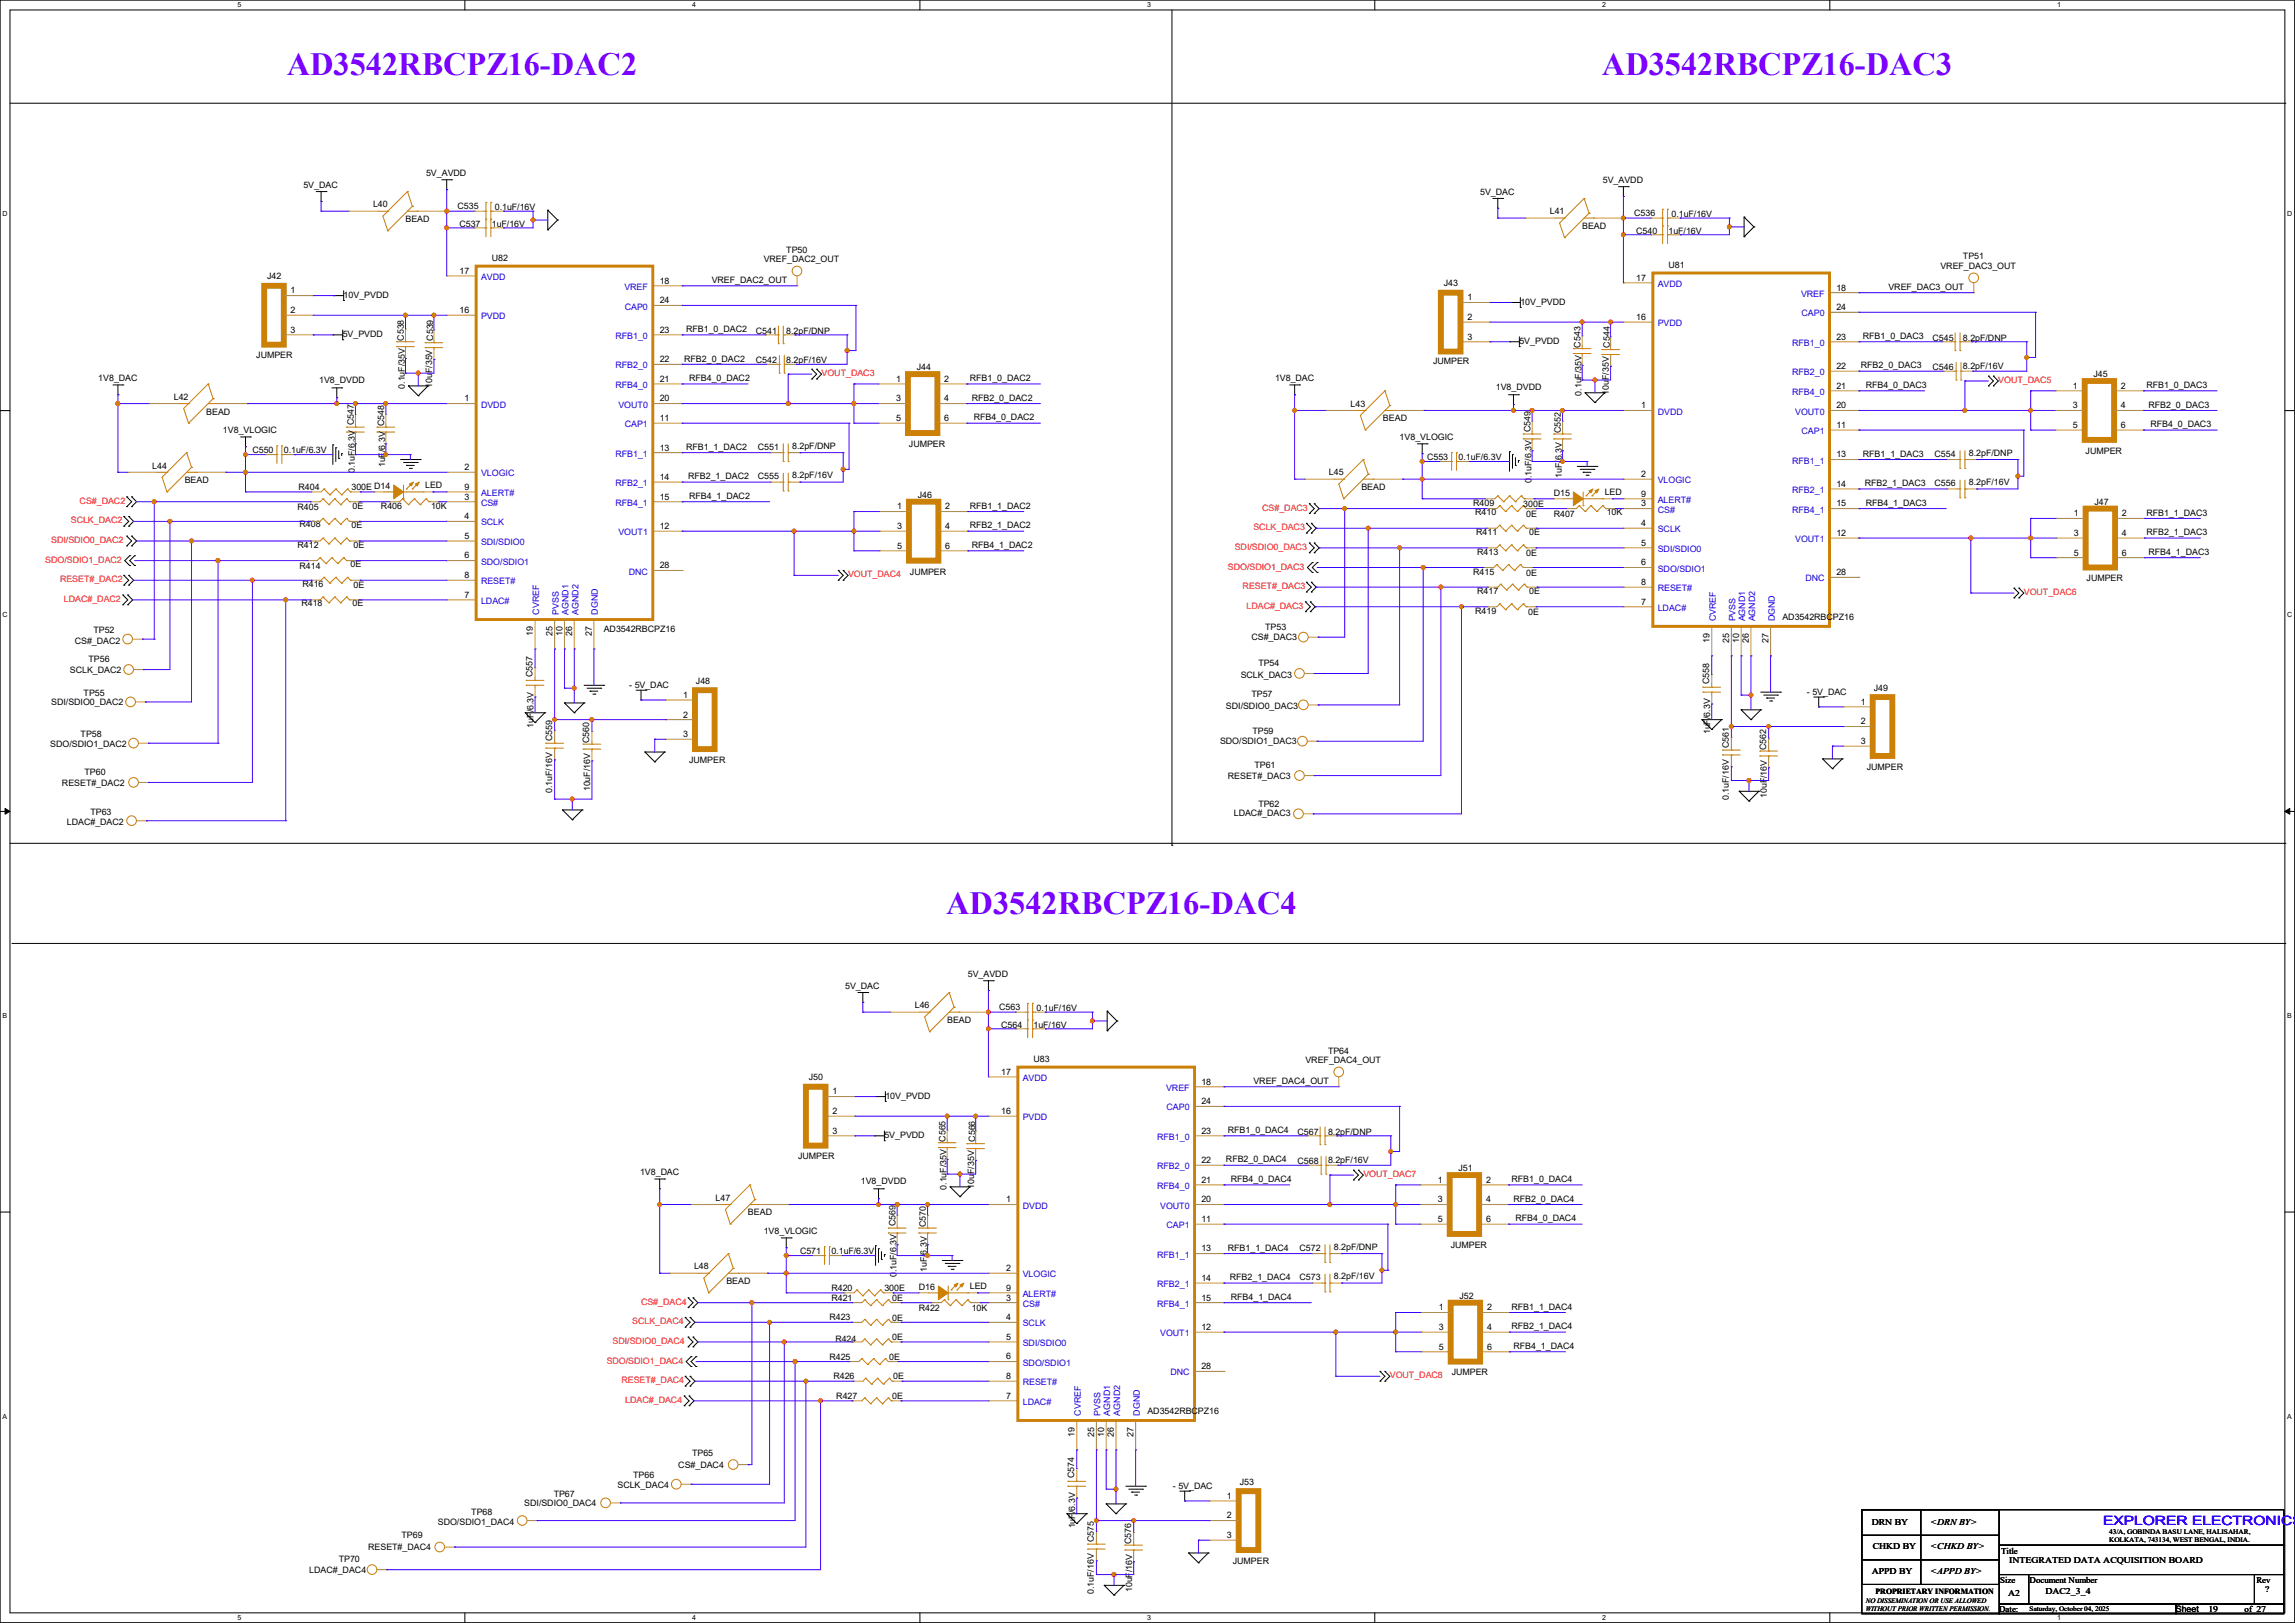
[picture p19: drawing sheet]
<svg xmlns="http://www.w3.org/2000/svg" width="594mm" height="420mm" viewBox="0 0 594 420" stroke-linecap="round" stroke-linejoin="round" font-family="sans-serif">
<defs><g id="words">
<g font-size="8.4" fill="#8000ff">
<text x="74.2" y="19.4">AD3542RBCPZ16-DAC2</text>
<text x="414.5" y="19.4">AD3542RBCPZ16-DAC3</text>
<text x="244.9" y="236.6">AD3542RBCPZ16-DAC4</text>
</g>
<text font-size="3.3" fill="#00f" x="544.4" y="394.7">EXPLORER ELECTRONICS</text>
<g font-size="2.3">
<text x="110.3" y="45.6">5V_AVDD</text>
<text x="414.8" y="47.3">5V_AVDD</text>
<text x="78.5" y="48.6">5V_DAC</text>
<text x="96.6" y="53.7">L40</text>
<text x="383.1" y="50.4">5V_DAC</text>
<text x="104.9" y="57.5">BEAD</text>
<text x="118.4" y="54.2">C535</text>
<text x="118.9" y="58.8">C537</text>
<text x="127.3" y="58.8">1uF/16V</text>
<text x="128.1" y="54.4">0.1uF/16V</text>
<text x="401.1" y="55.5">L41</text>
<text x="409.5" y="59.3">BEAD</text>
<text x="423" y="56">C536</text>
<text x="432.6" y="56.2">0.1uF/16V</text>
<text x="203.5" y="65.4">TP50</text>
<text x="423.5" y="60.5">C540</text>
<text x="431.8" y="60.5">1uF/16V</text>
<text x="118.9" y="70.9">17</text>
<text x="127.3" y="67.6">U82</text>
<text x="197.7" y="67.9">VREF_DAC2_OUT</text>
<text x="431.8" y="69.4">U81</text>
<text x="502.2" y="69.7">VREF_DAC3_OUT</text>
<text x="508" y="67.1">TP51</text>
<text x="69.1" y="72.2">J42</text>
<text x="75.2" y="75.9">1</text>
<text x="88.9" y="77">10V_PVDD</text>
<text x="170.7" y="73.4">18</text>
<text x="184.2" y="73.2">VREF_DAC2_OUT</text>
<text x="373.7" y="74">J43</text>
<text x="379.8" y="77.7">1</text>
<text x="423.5" y="72.6">17</text>
<text x="475.3" y="75.2">18</text>
<text x="488.7" y="75">VREF_DAC3_OUT</text>
<text x="75.2" y="81">2</text>
<text x="118.9" y="81">16</text>
<text x="170.7" y="78.5">24</text>
<text x="379.8" y="82.8">2</text>
<text x="393.5" y="78.8">10V_PVDD</text>
<text x="423.5" y="82.8">16</text>
<text x="475.3" y="80.3">24</text>
<text x="75.2" y="86.1">3</text>
<text x="88.7" y="87.2">5V_PVDD</text>
<text x="104.5" y="88.2" transform="rotate(-90 104.5 88.2)">C538</text>
<text x="112.1" y="88.2" transform="rotate(-90 112.1 88.2)">C539</text>
<text x="170.7" y="86.1">23</text>
<text x="177.6" y="85.9">RFB1_0_DAC2</text>
<text x="195.6" y="86.4">C541</text>
<text x="203.5" y="86.4">8.2pF/DNP</text>
<text x="379.8" y="87.9">3</text>
<text x="393.2" y="89">5V_PVDD</text>
<text x="409.1" y="90" transform="rotate(-90 409.1 90)">C543</text>
<text x="416.7" y="90" transform="rotate(-90 416.7 90)">C544</text>
<text x="475.3" y="87.9">23</text>
<text x="482.1" y="87.7">RFB1_0_DAC3</text>
<text x="500.2" y="88.2">C545</text>
<text x="508" y="88.2">8.2pF/DNP</text>
<text x="66.3" y="92.5">JUMPER</text>
<text x="170.7" y="93.7">22</text>
<text x="177.1" y="93.6">RFB2_0_DAC2</text>
<text x="195.6" y="94.1">C542</text>
<text x="203.5" y="93.8">8.2pF/16V</text>
<text x="237.3" y="95.8">J44</text>
<text x="370.9" y="94.3">JUMPER</text>
<text x="475.3" y="95.5">22</text>
<text x="481.6" y="95.3">RFB2_0_DAC3</text>
<text x="500.2" y="95.8">C546</text>
<text x="508" y="95.6">8.2pF/16V</text>
<text x="25.4" y="98.6">1V8_DAC</text>
<text x="82.6" y="99.1">1V8_DVDD</text>
<text x="104.8" y="100.6" transform="rotate(-90 104.8 100.6)">0.1uF/35V</text>
<text x="111.9" y="100.4" transform="rotate(-90 111.9 100.4)">10uF/35V</text>
<text x="170.7" y="98.8">21</text>
<text x="178.4" y="98.6">RFB4_0_DAC2</text>
<text x="231.9" y="98.8">1</text>
<text x="244.4" y="98.8">2</text>
<text x="251" y="98.6">RFB1_0_DAC2</text>
<text x="330" y="98.6">1V8_DAC</text>
<text x="387.1" y="100.9">1V8_DVDD</text>
<text x="475.3" y="100.6">21</text>
<text x="482.9" y="100.4">RFB4_0_DAC3</text>
<text x="536.5" y="100.6">1</text>
<text x="541.8" y="97.6">J45</text>
<text x="548.9" y="100.6">2</text>
<text x="555.5" y="100.4">RFB1_0_DAC3</text>
<text x="45" y="103.5">L42</text>
<text x="53.4" y="107.3">BEAD</text>
<text x="120.2" y="103.9">1</text>
<text x="170.7" y="103.9">20</text>
<text x="231.9" y="103.9">3</text>
<text x="244.4" y="103.9">4</text>
<text x="251.5" y="103.7">RFB2_0_DAC2</text>
<text x="349.6" y="105.2">L43</text>
<text x="409.3" y="102.4" transform="rotate(-90 409.3 102.4)">0.1uF/35V</text>
<text x="416.4" y="102.2" transform="rotate(-90 416.4 102.2)">10uF/35V</text>
<text x="424.7" y="105.7">1</text>
<text x="475.3" y="105.7">20</text>
<text x="536.5" y="105.7">3</text>
<text x="548.9" y="105.7">4</text>
<text x="556.1" y="105.5">RFB2_0_DAC3</text>
<text x="57.7" y="112.1">1V8_VLOGIC</text>
<text x="91.6" y="110" transform="rotate(-90 91.6 110)">C547</text>
<text x="99.4" y="110.3" transform="rotate(-90 99.4 110.3)">C548</text>
<text x="170.7" y="109">11</text>
<text x="231.9" y="109">5</text>
<text x="244.4" y="109">6</text>
<text x="252" y="108.8">RFB4_0_DAC2</text>
<text x="357.9" y="109">BEAD</text>
<text x="362.3" y="113.9">1V8_VLOGIC</text>
<text x="396.1" y="111.8" transform="rotate(-90 396.1 111.8)">C549</text>
<text x="404" y="112.1" transform="rotate(-90 404 112.1)">C552</text>
<text x="475.3" y="110.7">11</text>
<text x="536.5" y="110.7">5</text>
<text x="548.9" y="110.7">6</text>
<text x="556.6" y="110.6">RFB4_0_DAC3</text>
<text x="65.3" y="117.2">C550</text>
<text x="73.4" y="117.2">0.1uF/6.3V</text>
<text x="170.7" y="116.6">13</text>
<text x="177.6" y="116.4">RFB1_1_DAC2</text>
<text x="196.1" y="116.4">C551</text>
<text x="205" y="116.2">8.2pF/DNP</text>
<text x="235.2" y="115.7">JUMPER</text>
<text x="369.4" y="119">C553</text>
<text x="377.5" y="119">0.1uF/6.3V</text>
<text x="475.3" y="118.4">13</text>
<text x="482.1" y="118.2">RFB1_1_DAC3</text>
<text x="500.7" y="118.2">C554</text>
<text x="509.6" y="117.9">8.2pF/DNP</text>
<text x="539.8" y="117.4">JUMPER</text>
<text x="39.4" y="121.2">L44</text>
<text x="47.8" y="125.1">BEAD</text>
<text x="91.8" y="122.5" transform="rotate(-90 91.8 122.5)">0.1uF/6.3V</text>
<text x="99.7" y="120.9" transform="rotate(-90 99.7 120.9)">1uF/6.3V</text>
<text x="120.2" y="121.7">2</text>
<text x="170.7" y="124.2">14</text>
<text x="178.1" y="124">RFB2_1_DAC2</text>
<text x="196.1" y="124">C555</text>
<text x="205" y="123.8">8.2pF/16V</text>
<text x="344" y="123">L45</text>
<text x="396.4" y="125" transform="rotate(-90 396.4 125)">0.1uF/6.3V</text>
<text x="404.2" y="123.7" transform="rotate(-90 404.2 123.7)">1uF/6.3V</text>
<text x="424.7" y="123.4">2</text>
<text x="475.3" y="126">14</text>
<text x="482.6" y="125.8">RFB2_1_DAC3</text>
<text x="500.7" y="125.8">C556</text>
<text x="509.6" y="125.6">8.2pF/16V</text>
<text x="77" y="131.9">R405</text>
<text x="77.3" y="126.8">R404</text>
<text x="91" y="126.8">300E D14</text>
<text x="91.2" y="131.7">0E</text>
<text x="98.6" y="131.7">R406</text>
<text x="110" y="126.3">LED</text>
<text x="111.6" y="131.7">10K</text>
<text x="120.2" y="129.3">3</text>
<text x="120.2" y="126.7">9</text>
<text x="170.7" y="129.3">15</text>
<text x="178.4" y="129.1">RFB4_1_DAC2</text>
<text x="232.2" y="131.8">1</text>
<text x="237.5" y="128.9">J46</text>
<text x="244.6" y="131.8">2</text>
<text x="251" y="131.7">RFB1_1_DAC2</text>
<text x="352.3" y="126.8">BEAD</text>
<text x="381.3" y="130.9">R409</text>
<text x="394.3" y="131.1">300E</text>
<text x="402.1" y="128.4">D15</text>
<text x="415.3" y="128.1">LED</text>
<text x="424.7" y="131.1">3</text>
<text x="424.7" y="128.5">9</text>
<text x="475.3" y="131.1">15</text>
<text x="482.9" y="130.9">RFB4_1_DAC3</text>
<text x="542.1" y="130.6">J47</text>
<text x="77.5" y="136.5">R408</text>
<text x="91" y="136.7">0E</text>
<text x="120.2" y="134.4">4</text>
<text x="170.7" y="136.9">12</text>
<text x="232.2" y="136.9">3</text>
<text x="244.6" y="136.9">4</text>
<text x="251" y="136.7">RFB2_1_DAC2</text>
<text x="381.8" y="133.2">R410</text>
<text x="395" y="133.7">0E</text>
<text x="402.1" y="133.7">R407</text>
<text x="415.8" y="133.2">10K</text>
<text x="424.7" y="136.1">4</text>
<text x="536.8" y="133.6">1</text>
<text x="549.2" y="133.6">2</text>
<text x="555.5" y="133.4">RFB1_1_DAC3</text>
<text x="77" y="141.8">R412</text>
<text x="91.5" y="141.8">0E</text>
<text x="120.2" y="139.4">5</text>
<text x="232.2" y="142">5</text>
<text x="244.6" y="142">6</text>
<text x="251.5" y="141.8">RFB4_1_DAC2</text>
<text x="382.1" y="138.5">R411</text>
<text x="382.3" y="143.6">R413</text>
<text x="395" y="143.8">0E</text>
<text x="395.8" y="138.5">0E</text>
<text x="424.7" y="141.2">5</text>
<text x="475.3" y="138.7">12</text>
<text x="536.8" y="138.7">3</text>
<text x="536.8" y="143.8">5</text>
<text x="549.2" y="138.7">4</text>
<text x="549.2" y="143.8">6</text>
<text x="555.5" y="138.5">RFB2_1_DAC3</text>
<text x="556.1" y="143.6">RFB4_1_DAC3</text>
<text x="77.5" y="147.2">R414</text>
<text x="90.7" y="146.6">0E</text>
<text x="120.2" y="144.5">6</text>
<text x="120.2" y="149.6">8</text>
<text x="170.7" y="147.1">28</text>
<text x="235.5" y="148.7">JUMPER</text>
<text x="381.3" y="148.7">R415</text>
<text x="395" y="148.9">0E</text>
<text x="424.7" y="146.3">6</text>
<text x="475.3" y="148.8">28</text>
<text x="78.3" y="152">R416</text>
<text x="91.5" y="152.2">0E</text>
<text x="120.2" y="154.7">7</text>
<text x="382.3" y="153.8">R417</text>
<text x="395.8" y="153.8">0E</text>
<text x="424.7" y="151.4">8</text>
<text x="540.1" y="150.5">JUMPER</text>
<text x="78" y="156.8">R418</text>
<text x="91.2" y="156.8">0E</text>
<text x="381.8" y="158.8">R419</text>
<text x="395.5" y="159.1">0E</text>
<text x="424.7" y="156.5">7</text>
<text x="461.3" y="160.4">AD3542RBCPZ16</text>
<text x="19.3" y="166.7">CS#_DAC2</text>
<text x="24.2" y="163.9">TP52</text>
<text x="137.9" y="164.6" transform="rotate(-90 137.9 164.6)">19</text>
<text x="143" y="164.6" transform="rotate(-90 143 164.6)">25</text>
<text x="145.5" y="164.6" transform="rotate(-90 145.5 164.6)">10</text>
<text x="148.1" y="164.6" transform="rotate(-90 148.1 164.6)">26</text>
<text x="153.2" y="164.6" transform="rotate(-90 153.2 164.6)">27</text>
<text x="156.3" y="163.7">AD3542RBCPZ16</text>
<text x="323.9" y="165.7">CS#_DAC3</text>
<text x="327.5" y="163.2">TP53</text>
<text x="442.5" y="166.4" transform="rotate(-90 442.5 166.4)">19</text>
<text x="447.5" y="166.4" transform="rotate(-90 447.5 166.4)">25</text>
<text x="450.1" y="166.4" transform="rotate(-90 450.1 166.4)">10</text>
<text x="452.6" y="166.4" transform="rotate(-90 452.6 166.4)">26</text>
<text x="457.7" y="166.4" transform="rotate(-90 457.7 166.4)">27</text>
<text x="22.9" y="171.3">TP56</text>
<text x="325.7" y="172.3">TP54</text>
<text x="18.1" y="174.1">SCLK_DAC2</text>
<text x="137.8" y="175.3" transform="rotate(-90 137.8 175.3)">C557</text>
<text x="162.9" y="178.1">- 5V_DAC</text>
<text x="180.1" y="177.1">J48</text>
<text x="321.1" y="175.3">SCLK_DAC3</text>
<text x="442.3" y="177.1" transform="rotate(-90 442.3 177.1)">C558</text>
<text x="467.7" y="179.9">- 5V_DAC</text>
<text x="484.9" y="178.9">J49</text>
<text x="13.3" y="182.5">SDI/SDIO0_DAC2</text>
<text x="21.6" y="180.2">TP55</text>
<text x="176.8" y="180.6">1</text>
<text x="176.8" y="185.7">2</text>
<text x="317.3" y="183.5">SDI/SDIO0_DAC3</text>
<text x="323.9" y="180.4">TP57</text>
<text x="481.6" y="182.4">1</text>
<text x="20.9" y="190.8">TP58</text>
<text x="138" y="188.3" transform="rotate(-90 138 188.3)">1uF/6.3V</text>
<text x="142.9" y="191.8" transform="rotate(-90 142.9 191.8)">C559</text>
<text x="176.8" y="190.8">3</text>
<text x="324.2" y="189.8">TP59</text>
<text x="442.6" y="190" transform="rotate(-90 442.6 190)">1uF/6.3V</text>
<text x="481.6" y="187.5">2</text>
<text x="13" y="193.4">SDO/SDIO1_DAC2</text>
<text x="152.5" y="192.3" transform="rotate(-90 152.5 192.3)">C560</text>
<text x="178.4" y="197.4">JUMPER</text>
<text x="315.8" y="192.6">SDO/SDIO1_DAC3</text>
<text x="447.4" y="193.6" transform="rotate(-90 447.4 193.6)">C561</text>
<text x="457.1" y="194.1" transform="rotate(-90 457.1 194.1)">C562</text>
<text x="481.6" y="192.5">3</text>
<text x="16" y="203.3">RESET#_DAC2</text>
<text x="21.9" y="200.5">TP60</text>
<text x="317.8" y="201.5">RESET#_DAC3</text>
<text x="324.7" y="198.7">TP61</text>
<text x="483.2" y="199.2">JUMPER</text>
<text x="142.9" y="205.3" transform="rotate(-90 142.9 205.3)">0.1uF/16V</text>
<text x="152.8" y="204.8" transform="rotate(-90 152.8 204.8)">10uF/16V</text>
<text x="325.7" y="208.9">TP62</text>
<text x="447.4" y="207.1" transform="rotate(-90 447.4 207.1)">0.1uF/16V</text>
<text x="457.3" y="206.5" transform="rotate(-90 457.3 206.5)">10uF/16V</text>
<text x="17.3" y="213.4">LDAC#_DAC2</text>
<text x="23.4" y="210.9">TP63</text>
<text x="319.3" y="211.2">LDAC#_DAC3</text>
<text x="218.7" y="255.9">5V_DAC</text>
<text x="250.5" y="252.8">5V_AVDD</text>
<text x="236.8" y="260.9">L46</text>
<text x="258.6" y="261.4">C563</text>
<text x="268.3" y="261.7">0.1uF/16V</text>
<text x="245.2" y="264.8">BEAD</text>
<text x="259.1" y="266">C564</text>
<text x="267.5" y="266">1uF/16V</text>
<text x="267.5" y="274.9">U83</text>
<text x="337.9" y="275.2">VREF_DAC4_OUT</text>
<text x="343.7" y="272.6">TP64</text>
<text x="209.3" y="279.5">J50</text>
<text x="259.1" y="278.1">17</text>
<text x="310.9" y="280.7">18</text>
<text x="324.4" y="280.5">VREF_DAC4_OUT</text>
<text x="215.4" y="283.2">1</text>
<text x="229.2" y="284.3">10V_PVDD</text>
<text x="310.9" y="285.7">24</text>
<text x="215.4" y="288.3">2</text>
<text x="215.4" y="293.4">3</text>
<text x="259.1" y="288.3">16</text>
<text x="310.9" y="293.4">23</text>
<text x="317.8" y="293.2">RFB1_0_DAC4</text>
<text x="335.8" y="293.7">C567</text>
<text x="343.7" y="293.7">8.2pF/DNP</text>
<text x="206.5" y="299.8">JUMPER</text>
<text x="228.9" y="294.5">5V_PVDD</text>
<text x="244.7" y="295.4" transform="rotate(-90 244.7 295.4)">C565</text>
<text x="252.3" y="295.4" transform="rotate(-90 252.3 295.4)">C566</text>
<text x="165.7" y="304.1">1V8_DAC</text>
<text x="310.9" y="301">22</text>
<text x="317.3" y="300.8">RFB2_0_DAC4</text>
<text x="318.6" y="305.9">RFB4_0_DAC4</text>
<text x="335.8" y="301.3">C568</text>
<text x="343.7" y="301.1">8.2pF/16V</text>
<text x="377.5" y="303.1">J51</text>
<text x="391.2" y="305.9">RFB1_0_DAC4</text>
<text x="185.2" y="310.7">L47</text>
<text x="222.8" y="306.4">1V8_DVDD</text>
<text x="245" y="307.9" transform="rotate(-90 245 307.9)">0.1uF/35V</text>
<text x="252.1" y="307.6" transform="rotate(-90 252.1 307.6)">10uF/35V</text>
<text x="260.4" y="311.1">1</text>
<text x="310.9" y="311.1">20</text>
<text x="310.9" y="306.1">21</text>
<text x="372.2" y="306.1">1</text>
<text x="372.2" y="311.1">3</text>
<text x="384.6" y="306.1">2</text>
<text x="384.6" y="311.1">4</text>
<text x="391.7" y="311">RFB2_0_DAC4</text>
<text x="193.6" y="314.5">BEAD</text>
<text x="231.8" y="317.3" transform="rotate(-90 231.8 317.3)">C569</text>
<text x="239.6" y="317.5" transform="rotate(-90 239.6 317.5)">C570</text>
<text x="310.9" y="316.2">11</text>
<text x="372.2" y="316.2">5</text>
<text x="384.6" y="316.2">6</text>
<text x="392.2" y="316.1">RFB4_0_DAC4</text>
<text x="197.7" y="319.4">1V8_VLOGIC</text>
<text x="310.9" y="323.8">13</text>
<text x="317.8" y="323.7">RFB1_1_DAC4</text>
<text x="336.3" y="323.7">C572</text>
<text x="345.2" y="323.4">8.2pF/DNP</text>
<text x="375.5" y="322.9">JUMPER</text>
<text x="179.6" y="328.5">L48</text>
<text x="207.1" y="324.4">C571</text>
<text x="215.2" y="324.4">0.1uF/6.3V</text>
<text x="239.9" y="329.2" transform="rotate(-90 239.9 329.2)">1uF/6.3V</text>
<text x="260.4" y="328.9">2</text>
<text x="188" y="332.3">BEAD</text>
<text x="215.2" y="334.1">R420</text>
<text x="228.9" y="334.1">300E</text>
<text x="232" y="330.5" transform="rotate(-90 232 330.5)">0.1uF/6.3V</text>
<text x="237.8" y="333.8">D16</text>
<text x="251" y="333.6">LED</text>
<text x="260.4" y="334">9</text>
<text x="310.9" y="331.5">14</text>
<text x="318.3" y="331.3">RFB2_1_DAC4</text>
<text x="336.3" y="331.3">C573</text>
<text x="345.2" y="331">8.2pF/16V</text>
<text x="214.7" y="341.5">R423</text>
<text x="215.2" y="336.6">R421</text>
<text x="230.9" y="336.6">0E</text>
<text x="230.9" y="341.7">0E</text>
<text x="237.8" y="339.2">R422</text>
<text x="251.5" y="339.2">10K</text>
<text x="260.4" y="336.5">3</text>
<text x="260.4" y="341.6">4</text>
<text x="310.9" y="336.5">15</text>
<text x="318.6" y="336.4">RFB4_1_DAC4</text>
<text x="372.4" y="339.1">1</text>
<text x="377.7" y="336.1">J52</text>
<text x="384.9" y="339.1">2</text>
<text x="391.2" y="338.9">RFB1_1_DAC4</text>
<text x="216.2" y="347.3">R424</text>
<text x="230.9" y="346.8">0E</text>
<text x="260.4" y="346.7">5</text>
<text x="310.9" y="344.2">12</text>
<text x="372.4" y="344.2">3</text>
<text x="384.9" y="344.2">4</text>
<text x="391.2" y="344">RFB2_1_DAC4</text>
<text x="214.7" y="351.9">R425</text>
<text x="230.2" y="351.9">0E</text>
<text x="260.4" y="351.8">6</text>
<text x="372.4" y="349.2">5</text>
<text x="384.9" y="349.2">6</text>
<text x="391.7" y="349.1">RFB4_1_DAC4</text>
<text x="215.7" y="357">R426</text>
<text x="231.2" y="357">0E</text>
<text x="260.4" y="356.9">8</text>
<text x="310.9" y="354.3">28</text>
<text x="375.7" y="355.9">JUMPER</text>
<text x="216.5" y="362">R427</text>
<text x="230.9" y="362">0E</text>
<text x="260.4" y="361.9">7</text>
<text x="297" y="365.8">AD3542RBCPZ16</text>
<text x="278.1" y="371.9" transform="rotate(-90 278.1 371.9)">19</text>
<text x="283.2" y="371.9" transform="rotate(-90 283.2 371.9)">25</text>
<text x="285.7" y="371.9" transform="rotate(-90 285.7 371.9)">10</text>
<text x="288.3" y="371.9" transform="rotate(-90 288.3 371.9)">26</text>
<text x="293.4" y="371.9" transform="rotate(-90 293.4 371.9)">27</text>
<text x="179.1" y="376.8">TP65</text>
<text x="163.9" y="382.4">TP66</text>
<text x="175.6" y="379.8">CS#_DAC4</text>
<text x="278" y="382.6" transform="rotate(-90 278 382.6)">C574</text>
<text x="135.7" y="389.7">SDI/SDIO0_DAC4</text>
<text x="143.3" y="387.4">TP67</text>
<text x="159.8" y="385.1">SCLK_DAC4</text>
<text x="303.6" y="385.4">- 5V_DAC</text>
<text x="317.5" y="387.9">1</text>
<text x="320.8" y="384.4">J53</text>
<text x="113.3" y="394.5">SDO/SDIO1_DAC4</text>
<text x="122" y="392">TP68</text>
<text x="278.3" y="395.5" transform="rotate(-90 278.3 395.5)">1uF/6.3V</text>
<text x="317.5" y="392.9">2</text>
<text x="484.4" y="394.5">DRN BY</text>
<text x="499.7" y="394.5">&lt;DRN BY&gt;</text>
<text x="95.3" y="401.1">RESET#_DAC4</text>
<text x="103.9" y="398.1">TP69</text>
<text x="283.1" y="399.1" transform="rotate(-90 283.1 399.1)">C575</text>
<text x="292.7" y="399.6" transform="rotate(-90 292.7 399.6)">C576</text>
<text x="317.5" y="398">3</text>
<text x="484.7" y="400.9">CHKD BY</text>
<text x="499.7" y="400.9">&lt;CHKD BY&gt;</text>
<text x="80.1" y="407">LDAC#_DAC4</text>
<text x="87.7" y="404.2">TP70</text>
<text x="319.1" y="404.7">JUMPER</text>
<text x="484.4" y="407.2">APPD BY</text>
<text x="499.7" y="407.2">&lt;APPD BY&gt;</text>
<text x="517.9" y="402.1">Title</text>
<text x="520" y="404.4">INTEGRATED DATA ACQUISITION BOARD</text>
<text x="283.1" y="412.5" transform="rotate(-90 283.1 412.5)">0.1uF/16V</text>
<text x="293" y="412" transform="rotate(-90 293 412)">10uF/16V</text>
<text x="517.7" y="409.7">Size</text>
<text x="519.7" y="413">A2</text>
<text x="525.3" y="409.7">Document Number</text>
<text x="529.4" y="412.5">DAC2_3_4</text>
<text x="584" y="409.7">Rev</text>
<text x="586.3" y="412">?</text>
<text x="517.4" y="417.1">Date:</text>
<text x="563.2" y="417.2">Sheet</text>
<text x="571.5" y="417.1">19</text>
<text x="580.9" y="417.1">of 27</text>
</g>
<g font-size="2.3" fill="#00c">
<text x="124.5" y="72.5">AVDD</text>
<text x="161.6" y="75">VREF</text>
<text x="429.1" y="74.3">AVDD</text>
<text x="466.1" y="76.8">VREF</text>
<text x="124.5" y="82.6">PVDD</text>
<text x="161.7" y="80.1">CAP0</text>
<text x="466.3" y="81.9">CAP0</text>
<text x="159.3" y="87.7">RFB1_0</text>
<text x="429.1" y="84.4">PVDD</text>
<text x="463.9" y="89.5">RFB1_0</text>
<text x="159.3" y="95.3">RFB2_0</text>
<text x="159.3" y="100.4">RFB4_0</text>
<text x="463.9" y="97.1">RFB2_0</text>
<text x="124.5" y="105.5">DVDD</text>
<text x="160.1" y="105.5">VOUT0</text>
<text x="429.1" y="107.3">DVDD</text>
<text x="463.9" y="102.2">RFB4_0</text>
<text x="464.6" y="107.3">VOUT0</text>
<text x="161.7" y="110.6">CAP1</text>
<text x="466.3" y="112.4">CAP1</text>
<text x="159.3" y="118.2">RFB1_1</text>
<text x="463.9" y="120">RFB1_1</text>
<text x="124.5" y="123.3">VLOGIC</text>
<text x="159.3" y="125.8">RFB2_1</text>
<text x="429.1" y="125.1">VLOGIC</text>
<text x="124.5" y="130.9">CS#</text>
<text x="124.5" y="128.4">ALERT#</text>
<text x="159.3" y="130.9">RFB4_1</text>
<text x="429.1" y="130.1">ALERT#</text>
<text x="463.9" y="127.6">RFB2_1</text>
<text x="124.5" y="136">SCLK</text>
<text x="429.1" y="132.7">CS#</text>
<text x="429.1" y="137.8">SCLK</text>
<text x="463.9" y="132.7">RFB4_1</text>
<text x="124.5" y="141.1">SDI/SDIO0</text>
<text x="160.1" y="138.5">VOUT1</text>
<text x="429.1" y="142.8">SDI/SDIO0</text>
<text x="464.6" y="140.3">VOUT1</text>
<text x="124.5" y="146.1">SDO/SDIO1</text>
<text x="162.7" y="148.7">DNC</text>
<text x="429.1" y="147.9">SDO/SDIO1</text>
<text x="124.5" y="151.2">RESET#</text>
<text x="429.1" y="153">RESET#</text>
<text x="467.3" y="150.5">DNC</text>
<text x="124.5" y="156.3">LDAC#</text>
<text x="139.5" y="159" transform="rotate(-90 139.5 159)">CVREF</text>
<text x="144.6" y="159" transform="rotate(-90 144.6 159)">PVSS</text>
<text x="147.2" y="159" transform="rotate(-90 147.2 159)">AGND1</text>
<text x="149.7" y="159" transform="rotate(-90 149.7 159)">AGND2</text>
<text x="154.8" y="159" transform="rotate(-90 154.8 159)">DGND</text>
<text x="429.1" y="158.1">LDAC#</text>
<text x="444.1" y="160.8" transform="rotate(-90 444.1 160.8)">CVREF</text>
<text x="449.2" y="160.8" transform="rotate(-90 449.2 160.8)">PVSS</text>
<text x="451.7" y="160.8" transform="rotate(-90 451.7 160.8)">AGND1</text>
<text x="454.2" y="160.8" transform="rotate(-90 454.2 160.8)">AGND2</text>
<text x="459.3" y="160.8" transform="rotate(-90 459.3 160.8)">DGND</text>
<text x="264.7" y="279.7">AVDD</text>
<text x="301.8" y="282.3">VREF</text>
<text x="301.9" y="287.4">CAP0</text>
<text x="264.7" y="289.9">PVDD</text>
<text x="299.5" y="295">RFB1_0</text>
<text x="299.5" y="302.6">RFB2_0</text>
<text x="299.5" y="307.7">RFB4_0</text>
<text x="264.7" y="312.8">DVDD</text>
<text x="300.3" y="312.8">VOUT0</text>
<text x="301.9" y="317.8">CAP1</text>
<text x="299.5" y="325.5">RFB1_1</text>
<text x="264.7" y="330.5">VLOGIC</text>
<text x="264.7" y="335.6">ALERT#</text>
<text x="299.5" y="333.1">RFB2_1</text>
<text x="264.7" y="338.2">CS#</text>
<text x="299.5" y="338.2">RFB4_1</text>
<text x="264.7" y="343.2">SCLK</text>
<text x="300.3" y="345.8">VOUT1</text>
<text x="264.7" y="348.3">SDI/SDIO0</text>
<text x="264.7" y="353.4">SDO/SDIO1</text>
<text x="264.7" y="358.5">RESET#</text>
<text x="302.9" y="355.9">DNC</text>
<text x="264.7" y="363.6">LDAC#</text>
<text x="279.7" y="366.3" transform="rotate(-90 279.7 366.3)">CVREF</text>
<text x="284.8" y="366.3" transform="rotate(-90 284.8 366.3)">PVSS</text>
<text x="287.4" y="366.3" transform="rotate(-90 287.4 366.3)">AGND1</text>
<text x="289.9" y="366.3" transform="rotate(-90 289.9 366.3)">AGND2</text>
<text x="295" y="366.3" transform="rotate(-90 295 366.3)">DGND</text>
</g>
<g font-size="2.3" fill="#f00">
<text x="212.6" y="97.4">VOUT_DAC3</text>
<text x="517.2" y="99.1">VOUT_DAC5</text>
<text x="20.6" y="130.4">CS#_DAC2</text>
<text x="18.3" y="135.5">SCLK_DAC2</text>
<text x="324.4" y="137.2">SCLK_DAC3</text>
<text x="326.7" y="132.2">CS#_DAC3</text>
<text x="13.3" y="140.5">SDI/SDIO0_DAC2</text>
<text x="319.6" y="142.3">SDI/SDIO0_DAC3</text>
<text x="11.7" y="145.6">SDO/SDIO1_DAC2</text>
<text x="219.5" y="149.4">VOUT_DAC4</text>
<text x="317.8" y="147.4">SDO/SDIO1_DAC3</text>
<text x="15.5" y="150.7">RESET#_DAC2</text>
<text x="16.6" y="155.8">LDAC#_DAC2</text>
<text x="321.6" y="152.5">RESET#_DAC3</text>
<text x="523.8" y="154">VOUT_DAC6</text>
<text x="322.6" y="157.6">LDAC#_DAC3</text>
<text x="352.9" y="304.6">VOUT_DAC7</text>
<text x="165.9" y="337.6">CS#_DAC4</text>
<text x="158.5" y="347.8">SDI/SDIO0_DAC4</text>
<text x="163.6" y="342.7">SCLK_DAC4</text>
<text x="157" y="352.9">SDO/SDIO1_DAC4</text>
<text x="160.8" y="358">RESET#_DAC4</text>
<text x="359.7" y="356.7">VOUT_DAC8</text>
<text x="161.8" y="363">LDAC#_DAC4</text>
</g>
<text font-size="2" x="485.4" y="412.4">PROPRIETARY INFORMATION</text>
<g font-size="1.8">
<text x="61.4" y="1.9">5</text>
<text x="179.2" y="1.9">4</text>
<text x="296.9" y="1.9">3</text>
<text x="414.7" y="1.9">2</text>
<text x="532.4" y="1.9">1</text>
<text x=".7" y="56">D</text>
<text x="592" y="56">D</text>
<text x=".7" y="159.7">C</text>
<text x="592" y="159.7">C</text>
<text x=".7" y="263.4">B</text>
<text x="592" y="263.4">B</text>
<text x=".7" y="367.1">A</text>
<text x="592" y="367.1">A</text>
<text x="545.9" y="396.9">43/A, GOBINDA BASU LANE, HALISAHAR,</text>
<text x="545.9" y="398.9">KOLKATA, 743134, WEST BENGAL, INDIA.</text>
<text x="61.4" y="419.2">5</text>
<text x="179.2" y="419.2">4</text>
<text x="296.9" y="419.2">3</text>
<text x="414.7" y="419.2">2</text>
<text x="482.9" y="414.9">NO DISSEMINATION OR USE ALLOWED</text>
<text x="482.9" y="416.8">WITHOUT PRIOR WRITTEN PERMISSION.</text>
<text x="525.3" y="416.9">Saturday, October 04, 2025</text>
<text x="532.4" y="419.2">1</text>
</g>
</g></defs>
<path d="M0 0h593.9v419.9h-593.9zM2.6 2.6h588.8v414.8h-588.8z" fill="none" stroke="#000" stroke-width=".26"/>
<g fill="#fff">
<path d="M61.4 .3h1v2h-1z"/>
<path d="M61.4 417.6h1v2h-1z"/>
</g>
<path d="M120.3 0v2.6M120.3 417.4v2.5" fill="none" stroke="#000" stroke-width=".26"/>
<g fill="#fff">
<path d="M179.2 .3h.9v2h-.9z"/>
<path d="M179.2 417.6h.9v2h-.9z"/>
</g>
<path d="M238.1 0v2.6M238.1 417.4v2.5" fill="none" stroke="#000" stroke-width=".26"/>
<g fill="#fff">
<path d="M296.9 .3h1v2h-1z"/>
<path d="M296.9 417.6h1v2h-1z"/>
</g>
<path d="M355.8 0v2.6M355.8 417.4v2.5" fill="none" stroke="#000" stroke-width=".26"/>
<g fill="#fff">
<path d="M414.7 .3h.9v2h-.9z"/>
<path d="M414.7 417.6h.9v2h-.9z"/>
</g>
<path d="M473.6 0v2.6M473.6 417.4v2.5" fill="none" stroke="#000" stroke-width=".26"/>
<g fill="#fff">
<path d="M532.4 .3h1v2h-1z"/>
<path d="M532.4 417.6h1v2h-1z"/>
<path d="M.7 54.4h1.2v2h-1.2z"/>
<path d="M592 54.4h1.3v2h-1.3z"/>
<path d="M.7 158.1h1.2v2h-1.2z"/>
<path d="M592 158.1h1.3v2h-1.3z"/>
</g>
<path d="M0 106.3h2.6M591.4 106.3h2.5" fill="none" stroke="#000" stroke-width=".26"/>
<g fill="#fff">
<path d="M.7 261.8h1.2v2h-1.2z"/>
<path d="M592 261.8h1.2v2h-1.2z"/>
</g>
<path d="M0 210h2.6M591.4 210h2.5" fill="none" stroke="#000" stroke-width=".26"/>
<path d="M1.3 209.2l1.3 .8-1.3 .7zM591.4 210l1.2-.8v1.5z" fill="#000" stroke="#000" stroke-width=".26"/>
<g fill="#fff">
<path d="M.7 365.5h1.2v2h-1.2z"/>
<path d="M592 365.5h1.2v2h-1.2z"/>
</g>
<g fill="none" stroke="#000" stroke-width=".26">
<path d="M303.3 2.6v216.1M2.6 26.7h588.8M591.4 26.7h.1M81.8 49.6h2.6M83.1 52.1h.1M83.1 49.6v2.5M84.4 49.6h.1M114.3 46.5h2.6M115.6 49.1h.1M115.6 46.5v2.6M116.9 46.5h.1M141.8 54.4h.1"/>
<path d="M141.8 59.5h.1M141.8 54.4v5.1M141.8 54.4l2.5 2.5M144.3 56.9h.1M144.3 56.9l-2.5 2.6M386.4 51.4h2.5M387.6 53.9h.1M387.6 51.4v2.5M388.9 51.4h.1M418.9 48.3h2.5M420.2 50.8h.1M420.2 48.3v2.5"/>
<path d="M421.4 48.3h.1M451.4 56.2h.1M451.4 56.2v5.1M451.4 56.2l2.5 2.5M453.9 58.7h.1M453.9 58.7l-2.5 2.6M86.4 76.5h.1M86.4 76.5h2.5M88.9 77.8h.1M88.9 75.2v2.6M390.9 78.3h.1M390.9 78.3h2.6"/>
<path d="M393.5 79.5h.1M393.5 77v2.5M451.4 61.3h.1M29.3 99.6h2.5M30.5 99.6v2.6M31.8 99.6h.1M86.1 86.7h.1M86.1 86.7h2.6M88.7 87.9h.1M88.7 85.4v2.5M105.7 99.9h.1M105.7 99.9h5.1"/>
<path d="M105.7 99.9l2.5 2.5M110.8 99.9h.1M110.8 99.9l-2.6 2.5M210.1 98.1h.1M210.1 95.5h.1M210.1 95.5l1.3 1.3-1.3 1.3M211.4 98.1h.1M211.4 95.5h.1M211.4 95.5l1.2 1.3-1.2 1.3M333.8 99.6h2.5M335.1 99.6v2.6M336.3 99.6h.1"/>
<path d="M390.7 88.4h.1M390.7 88.4h2.5M393.2 89.7h.1M393.2 87.2v2.5M514.6 99.9h.1M514.6 97.3h.1M514.6 97.3l1.3 1.3-1.3 1.3M515.9 99.9h.1M515.9 97.3h.1M515.9 97.3l1.3 1.3-1.3 1.3M30.5 102.2h.1M62.3 113.1h2.5"/>
<path d="M63.5 115.6h.1M63.5 113.1v2.5M64.8 113.1h.1M85.9 100.4h2.5M86.1 115.1h.1M86.1 115.1v5.1M86.9 115.9h.1M86.9 115.9v3.5M87.2 102.9h.1M87.2 100.4v2.5M87.7 118.7h.1M87.7 116.6v2.1"/>
<path d="M88.4 117.4h.1M88.4 100.4h.1M88.4 117.4v.5M103.7 118.9h5.1M104.4 119.7h3.6M108 119.7h.1M108.2 102.4h.1M108.8 118.9h.1M335.1 102.2h.1M366.8 114.9h2.6M368.1 117.4h.1M368.1 114.9v2.5"/>
<path d="M369.4 114.9h.1M390.4 102.2h2.6M390.7 116.9h.1M390.7 116.9v5.1M391.5 117.6h.1M391.5 117.6v3.6M391.7 104.7h.1M391.7 102.2v2.5M392.2 118.4v2M393 119.2h.1M393 102.2h.1M393 119.2v.5"/>
<path d="M410.3 101.6h.1M410.3 101.6h5M410.3 101.6l2.5 2.6M412.8 104.2h.1M415.3 101.6h.1M415.3 101.6l-2.5 2.6M32 136.2h.1M32 133.6h.1M32 133.6l1.3 1.3-1.3 1.3M32.8 131.1h.1M32.8 128.6h.1M32.8 138.7h.1"/>
<path d="M32.8 128.6l1.3 1.2-1.3 1.3M32.8 138.7l1.3 1.3-1.3 1.3M33.3 133.6h.1M33.3 136.2h.1M33.3 133.6l1.3 1.3-1.3 1.3M34.1 128.6h.1M34.1 131.1h.1M34.1 138.7h.1M34.1 128.6l1.2 1.2-1.2 1.3M34.1 138.7l1.2 1.3-1.2 1.3M105.2 120.4h.1M105.2 120.4h2"/>
<path d="M106 121.2h.5M106.5 121.2h.1M338.1 138h.1M338.1 135.4h.1M338.1 135.4l1.3 1.3-1.3 1.3M338.9 132.9h.1M338.9 130.3h.1M338.9 130.3l1.2 1.3-1.2 1.3M339.4 135.4h.1M339.4 138h.1M339.4 135.4l1.3 1.3-1.3 1.3M340.1 130.3h.1"/>
<path d="M340.1 132.9h.1M340.1 130.3l1.3 1.3-1.3 1.3M392.2 120.4h.1M408.2 120.7h5.1M409 121.5h3.5M409.7 122.2h.1M409.7 122.2h2.1M410.5 123h.5M411 123h.1M412.5 121.5h.1M413.3 120.7h.1M31.8 154h.1"/>
<path d="M31.8 156.5h.1M31.8 154l1.3 1.2-1.3 1.3M32 148.9h.1M32 151.4h.1M32 148.9l1.3 1.3-1.3 1.2M32.8 141.3h.1M33.1 156.5h.1M33.1 154h.1M33.1 154l1.2 1.2-1.2 1.3M33.3 151.4h.1M33.3 148.9h.1M33.3 148.9l1.3 1.3-1.3 1.2"/>
<path d="M33.6 143.8h.1M33.6 146.3h.1M33.6 143.8l-1.3 1.3 1.3 1.2M34.1 141.3h.1M34.8 143.8h.1M34.8 146.3h.1M34.8 143.8l-1.2 1.3 1.2 1.2M217 150.2h.1M217 147.6h.1M217 147.6l1.2 1.3-1.2 1.3M218.2 150.2h.1M218.2 147.6h.1"/>
<path d="M218.2 147.6l1.3 1.3-1.3 1.3M337.9 155.7h.1M337.9 158.3h.1M337.9 155.7l1.2 1.3-1.2 1.3M338.1 150.7h.1M338.1 153.2h.1M338.1 150.7l1.3 1.2-1.3 1.3M338.9 140.5h.1M338.9 143h.1M338.9 140.5l1.2 1.3-1.2 1.2M339.1 158.3h.1M339.1 155.7h.1"/>
<path d="M339.1 155.7l1.3 1.3-1.3 1.3M339.4 153.2h.1M339.4 150.7h.1M339.4 150.7l1.3 1.2-1.3 1.3M339.6 145.6h.1M339.6 148.1h.1M339.6 145.6l-1.2 1.3 1.2 1.2M340.1 143h.1M340.1 140.5h.1M340.1 140.5l1.3 1.3-1.3 1.2M340.9 145.6h.1M340.9 148.1h.1"/>
<path d="M340.9 145.6l-1.3 1.3 1.3 1.2M521.3 154.7h.1M521.3 152.2h.1M521.3 152.2l1.2 1.3-1.2 1.2M522.5 154.7h.1M522.5 152.2h.1M522.5 152.2l1.3 1.3-1.3 1.2M151.2 177.3h5.1M151.9 178.1h3.6M152.7 178.9h.1M152.7 178.9h2M153.5 179.6h.5"/>
<path d="M154 179.6h.1M155.5 178.1h.1M156.3 177.3h.1M164.6 178.6h2.6M165.9 178.6v2.5M167.2 178.6h.1M455.7 179.1h5.1M456.5 179.9h3.5M460 179.9h.1M460.8 179.1h.1M135.9 184.4h.1M135.9 184.4h5.1"/>
<path d="M135.9 184.4l2.6 2.6M138.5 187h.1M141 184.4h.1M141 184.4l-2.5 2.6M146.1 181.9h.1M146.1 181.9h5.1M146.1 181.9l2.5 2.5M148.6 184.4h.1M151.2 181.9h.1M151.2 181.9l-2.6 2.5M165.9 181.1h.1M166.9 194.6h.1"/>
<path d="M166.9 194.6h5.1M166.9 194.6l2.6 2.5M169.5 197.1h.1M172 194.6h.1M172 194.6l-2.5 2.5M440.5 186.2h.1M440.5 186.2h5.1M440.5 186.2l2.5 2.6M443 188.8h.1M445.6 186.2h.1M445.6 186.2l-2.6 2.6M450.6 183.7h.1"/>
<path d="M450.6 183.7h5.1M450.6 183.7l2.6 2.5M453.2 186.2h.1M455.7 183.7h.1M455.7 183.7l-2.5 2.5M457.2 180.6h.1M457.2 180.6h2.1M458 181.4h.5M458.5 181.4h.1M469.4 180.4h2.6M470.7 182.9h.1M470.7 180.4v2.5"/>
<path d="M471.7 196.4h.1M471.7 196.4h5.1M471.7 196.4l2.6 2.5M472 180.4h.1M474.3 198.9h.1M476.8 196.4h.1M476.8 196.4l-2.5 2.5M2.6 218.2h588.8M145.6 209.6h.1M145.6 209.6h5.1M145.6 209.6l2.5 2.5M148.1 212.1h.1"/>
<path d="M150.7 209.6h.1M150.7 209.6l-2.6 2.5M303.3 218.7h.1M450.1 204.8h.1M450.1 204.8h5.1M450.1 204.8l2.6 2.5M452.7 207.3h.1M455.2 204.8h.1M455.2 204.8l-2.5 2.5M591.4 218.2h.1M3.1 244.1h588.3M222 256.8h2.6"/>
<path d="M223.3 259.4h.1M223.3 256.8v2.6M224.6 256.8h.1M254.6 253.8h2.5M255.8 256.3h.1M255.8 253.8v2.5M257.1 253.8h.1M591.4 244.1h.1M286.6 261.7h.1M286.6 266.7h.1M286.6 261.7v5M286.6 261.7l2.5 2.5"/>
<path d="M289.1 264.2h.1M289.1 264.2l-2.5 2.5M226.4 293.9h.1M226.4 293.9h2.5M226.6 283.8h.1M226.6 283.8h2.6M228.9 295.2h.1M228.9 292.7v2.5M229.2 285h.1M229.2 282.5v2.5M0 313.6h2.6M169.5 305.1h2.5"/>
<path d="M170.7 307.6h.1M170.7 305.1v2.5M172 305.1h.1M226.1 307.6h2.5M227.4 310.2h.1M227.4 307.6v2.6M228.6 307.6h.1M245.9 307.1h.1M245.9 307.1h5.1M245.9 307.1l2.6 2.6M248.5 309.7h.1M251 307.1h.1"/>
<path d="M251 307.1l-2.5 2.6M350.3 305.4h.1M350.3 302.8h.1M350.3 302.8l1.3 1.3-1.3 1.3M351.6 305.4h.1M351.6 302.8h.1M351.6 302.8l1.2 1.3-1.2 1.3M591.4 313.6h2.5M178.1 338.4h.1M178.1 335.8h.1M178.1 335.8l1.3 1.3-1.3 1.3M179.4 335.8h.1"/>
<path d="M179.4 338.4h.1M179.4 335.8l1.2 1.3-1.2 1.3M202.2 320.3h2.6M203.5 322.9h.1M203.5 320.3v2.6M204.8 320.3h.1M226.6 322.4h.1M226.6 322.4v5M227.4 323.1h.1M227.4 323.1v3.6M228.1 325.9h.1M228.1 323.9v2"/>
<path d="M228.9 324.7h.1M228.9 324.7v.5M243.9 326.2h5.1M244.6 326.9h3.6M245.4 327.7h.1M245.4 327.7h2M246.2 328.5h.5M246.7 328.5h.1M248.2 326.9h.1M249 326.2h.1M177.3 343.5h.1M177.3 340.9h.1"/>
<path d="M177.3 356.2h.1M177.3 358.7h.1M177.3 340.9l1.3 1.3-1.3 1.3M177.3 356.2l1.3 1.2-1.3 1.3M178.1 346h.1M178.1 348.5h.1M178.1 346l1.3 1.3-1.3 1.2M178.6 340.9h.1M178.6 343.5h.1M178.6 358.7h.1M178.6 356.2h.1M178.6 340.9l1.3 1.3-1.3 1.3"/>
<path d="M178.6 356.2l1.3 1.2-1.3 1.3M178.9 351.1h.1M178.9 353.6h.1M178.9 351.1l-1.3 1.2 1.3 1.3M179.4 348.5h.1M179.4 346h.1M179.4 346l1.2 1.3-1.2 1.2M180.1 351.1h.1M180.1 353.6h.1M180.1 351.1l-1.2 1.2 1.2 1.3M357.2 357.4h.1M357.2 354.9h.1"/>
<path d="M357.2 354.9l1.2 1.3-1.2 1.2M358.4 357.4h.1M358.4 354.9h.1M358.4 354.9l1.3 1.3-1.3 1.2M177.1 361.2h.1M177.1 363.8h.1M177.1 361.2l1.3 1.3-1.3 1.3M178.4 363.8h.1M178.4 361.2h.1M178.4 361.2l1.2 1.3-1.2 1.3M276.1 391.7h.1M276.1 391.7h5.1"/>
<path d="M276.1 391.7l2.6 2.6M278.7 394.3h.1M281.2 391.7h.1M281.2 391.7l-2.5 2.6M286.3 389.2h.1M286.3 389.2h5.1M286.3 389.2l2.5 2.5M288.8 391.7h.1M291.4 389.2h.1M291.4 389.2l-2.6 2.5M291.4 384.6h5.1M292.1 385.4h3.6"/>
<path d="M292.9 386.1h.1M292.9 386.1h2M293.7 386.9h.5M294.2 386.9h.1M295.7 385.4h.1M296.5 384.6h.1M305.4 385.9h2.5M306.6 388.4h.1M306.6 385.9v2.5M307.9 385.9h.1M481.9 390.7h35.5v26.9h-35.5zM481.9 390.7h15.2v6.6h-15.2z"/>
<path d="M481.9 397.3h15.2v6.3h-15.2zM497.1 390.7h20.3v6.6h-20.3zM497.1 397.3h20.3v6.3h-20.3zM517.4 390.7h73.7v9.1h-73.7zM517.4 399.8h73.7v7.7h-73.7zM285.8 410.3h.1M285.8 410.3h5.1M285.8 410.3l2.5 2.5M288.3 412.8h.1M290.9 410.3h.1M290.9 410.3l-2.6 2.5M307.6 401.9h.1"/>
<path d="M307.6 401.9h5.1M307.6 401.9l2.6 2.5M310.2 404.4h.1M312.7 401.9h.1M312.7 401.9l-2.5 2.5M481.9 403.6h15.2v6.4h-15.2zM497.1 403.6h20.3v6.4h-20.3zM517.4 407.5h7.7v7.6h-7.7zM517.4 415.1h45.8v2.5h-45.8zM525.1 407.5h58.4v7.6h-58.4zM563.2 415.1h27.9v2.5h-27.9zM583.5 407.5h7.6v7.6h-7.6z"/>
</g>
<g fill="none" stroke="#cc8006" stroke-width=".26">
<path d="M97.8 54.7h2.6M100.4 59.7h.1M100.4 54.7h.1M105.5 49.6h.1M105.5 54.7h2.5M105.5 49.6l-6.4 6.3 1.3 3.8M105.5 49.6l1.2 3.8M106.7 53.4h.1M106.7 53.4l-6.3 6.3M108 54.7h.1M125.3 54.7h.5M125.3 59h.5"/>
<path d="M125.8 54.7h.1M125.8 52.4h.1M125.8 59h.1M125.8 56.7h.1M125.8 52.4v8.9M127 52.4h.1M127 54.7h.1M127 56.7h.1M127 59h.1M127 54.7h.8M127 52.4v8.9M127 59h.8"/>
<path d="M402.4 56.4h2.5M404.9 56.4h.1M410 51.4h.1M410 51.4l-6.4 6.3 1.3 3.8M410 51.4l1.3 3.8M410 56.4h2.5M411.3 55.2h.1M411.3 55.2l-6.4 6.3M412.5 56.4h.1M429.8 56.4h.5M430.3 58.5h.1M430.3 56.4h.1"/>
<path d="M430.3 54.1h.1M430.3 54.1v8.9M431.6 58.5h.1M431.6 54.1h.1M431.6 56.4h.1M431.6 54.1v8.9M431.6 56.4h.8M404.9 61.5h.1M429.8 60.7h.5M430.3 60.7h.1M431.6 60.7h.1M431.6 60.7h.8"/>
<path d="M53.9 99.4h.1M53.9 99.4l-6.4 6.3 1.3 3.8M53.9 99.4l1.3 3.8M102.7 88.4h.1M102.7 89.7h.1M102.7 88.4h4.5M102.7 89.7h4.5M104.9 89.7h.1M104.9 88.4h.1M104.9 87.7v.7M104.9 89.7v.5M110 88.7h.1"/>
<path d="M110 90h.1M110 88.7h4.6M110 90h4.6M112.3 90h.1M112.3 88.7h.1M112.3 87.9v.8M112.3 90v.5M200.7 86.7h.8M201 94.3h.7M201.5 88.9h.1M201.5 86.7h.1M201.5 84.4v4.5"/>
<path d="M201.7 96.6h.1M201.7 94.3h.1M201.7 92v4.6M202.7 86.7h.1M202.7 88.9h.1M202.7 86.7h.5M202.7 84.4v4.5M203 94.3h.1M203 96.6h.1M203 94.3h.5M203 92v4.6M407.2 90.2h.1"/>
<path d="M407.2 91.5h.1M407.2 90.2h4.6M407.2 91.5h4.6M409.5 91.5h.1M409.5 90.2h.1M409.5 89.5v.7M409.5 91.5v.5M414.6 90.5h.1M414.6 91.7h.1M414.6 90.5h4.5M414.6 91.7h4.5M416.9 91.7h.1"/>
<path d="M416.9 90.5h.1M416.9 89.7v.8M416.9 91.7v.5M505.2 88.4h.8M505.5 96.1h.8M506 90.7h.1M506 88.4h.1M506 86.1v4.6M506.3 98.3h.1M506.3 96.1h.1M506.3 93.8v4.5M507.3 88.4h.1"/>
<path d="M507.3 90.7h.1M507.3 86.1v4.6M507.3 88.4h.5M507.5 96.1h.1M507.5 98.3h.1M507.5 96.1h.5M507.5 93.8v4.5M46.3 104.4h2.5M48.3 117.1h.1M48.3 117.1l-6.3 6.4 1.2 3.8M48.3 117.1l1.3 3.8M48.8 109.5h.1"/>
<path d="M48.8 104.4h.1M53.9 104.4h2.5M55.2 103.2h.1M55.2 103.2l-6.4 6.3M56.4 104.4h.1M71.2 117.6h.5M71.7 117.6h.1M71.7 115.4h.1M71.7 115.4v4.5M72.9 115.4h.1M72.9 117.6h.1M72.9 117.6h.8"/>
<path d="M72.9 115.4v4.5M89.7 110.5h.1M89.7 111.8h.1M89.7 110.5h4.6M89.7 111.8h4.6M92 111.8h.1M92 110.5h.1M92 109.8v.7M92 111.8v.5M97.6 110.5h.1M97.6 111.8h.1M97.6 110.5h4.6"/>
<path d="M97.6 111.8h4.6M99.9 111.8h.1M99.9 110.5h.1M99.9 109.8v.7M99.9 111.8v.5M202 117.1h.7M202.7 119.4h.1M202.7 117.1h.1M202.7 114.9v4.5M204 117.1h.1M204 119.4h.1M204 114.9v4.5"/>
<path d="M204 117.1h.5M350.8 106.2h2.6M352.8 118.9h.1M352.8 118.9l-6.3 6.4 1.3 3.8M352.8 118.9l1.3 3.8M353.4 111.3h.1M353.4 106.2h.1M358.4 101.1h.1M358.4 101.1l-6.3 6.4 1.3 3.8M358.4 101.1l1.3 3.8M358.4 106.2h2.6M359.7 104.9h.1"/>
<path d="M359.7 104.9l-6.3 6.4M361 106.2h.1M375.2 119.4h.5M375.7 119.4h.1M375.7 117.1h.1M375.7 117.1v4.6M377 117.1h.1M377 119.4h.1M377 119.4h.7M377 117.1v4.6M394.3 112.3h.1M394.3 113.6h.1"/>
<path d="M394.3 112.3h4.5M394.3 113.6h4.5M396.5 113.6h.1M396.5 112.3h.1M396.5 111.5v.8M396.5 113.6v.5M402.1 112.3h.1M402.1 113.6h.1M402.1 112.3h4.6M402.1 113.6h4.6M404.4 113.6h.1M404.4 112.3h.1"/>
<path d="M404.4 111.5v.8M404.4 113.6v.5M506.5 118.9h.8M507.3 118.9h.1M507.3 116.6v4.6M508.6 118.9h.1M508.6 116.6v4.6M508.6 118.9h.5M40.7 122.2h2.5M43.2 127.3h.1M43.2 122.2h.1M48.3 122.2h2.5"/>
<path d="M49.6 120.9h.1M49.6 120.9l-6.4 6.4M50.8 122.2h.1M83.6 139.2h.1M83.6 134.2h.1M83.6 129.1h.1M83.6 139.2l-.8 .8M83.6 139.2l1.5 1.6M83.6 134.2l-.8 .7M83.6 134.2l1.5 1.5M83.6 129.1l-.8 .7M83.6 129.1l1.5 1.5"/>
<path d="M83.9 126.5h.1M83.9 126.5l-.8 .8M83.9 126.5l1.5 1.6M85.1 135.7h.1M85.1 130.6h.1M85.4 128.1h.1M86.7 139.2h.1M86.7 134.2h.1M86.7 129.1h.1M86.7 139.2l-1.6 1.6M86.7 139.2l1.5 1.6M86.7 134.2l-1.6 1.5"/>
<path d="M86.7 134.2l1.5 1.5M86.7 129.1l-1.6 1.5M86.7 129.1l1.5 1.5M86.9 126.5h.1M86.9 126.5l-1.5 1.6M86.9 126.5l1.5 1.6M88.2 135.7h.1M88.2 130.6h.1M88.4 128.1h.1M89.7 139.2h.1M89.7 134.2h.1M89.7 129.1h.1"/>
<path d="M89.7 139.2l-1.5 1.6M89.7 139.2l.8 .8M89.7 134.2l-1.5 1.5M89.7 134.2l.8 .7M89.7 129.1l-1.5 1.5M89.7 129.1l.8 .7M90 126.5h.1M90 126.5l-1.6 1.6M90 126.5l.7 .8M90.5 140h.1M90.5 134.9h.1M90.5 129.8h.1"/>
<path d="M90.7 127.3h.1M99.4 127.3h2.5M101.9 127.3h.1M104.2 129.1h.1M104.2 129.1l-.8 .7M104.2 129.1l1.5 1.5M104.4 129.1h.1M104.4 125.5v3.6M104.4 127.3h5.1M105.2 126.5h.1M105.7 130.6h.1M106.7 126.5h.1"/>
<path d="M106.7 125l-1.5 1.5M107.2 129.1h.1M107.2 129.1l-1.5 1.5M107.2 129.1l1.6 1.5M108.2 125l-1.5 1.5M108.8 130.6h.1M109.5 127.3h.1M110.3 129.1h.1M110.3 129.1l-1.5 1.5M110.3 129.1l.7 .7M111 129.8h.1M202 124.8h.7"/>
<path d="M202.7 127h.1M202.7 124.8h.1M202.7 122.5v4.5M204 124.8h.1M204 127h.1M204 124.8h.5M204 122.5v4.5M345.2 124h2.6M347.8 129.1h.1M347.8 124h.1M352.8 124h2.6M354.1 122.7h.1"/>
<path d="M354.1 122.7l-6.3 6.4M355.4 124h.1M387.6 128.3h.1M387.6 128.3l-.7 .8M387.6 128.3l1.6 1.5M388.2 135.9h.1M388.2 130.9h.1M388.2 135.9l-.8 .8M388.2 135.9l1.5 1.6M388.2 130.9l-.8 .7M388.2 130.9l1.5 1.5M389.2 129.8h.1"/>
<path d="M389.7 137.5h.1M389.7 132.4h.1M390.7 128.3h.1M390.7 128.3l-1.5 1.5M390.7 128.3l1.5 1.5M391.2 135.9h.1M391.2 130.9h.1M391.2 135.9l-1.5 1.6M391.2 135.9l1.5 1.6M391.2 130.9l-1.5 1.5M391.2 130.9l1.5 1.5M392.2 129.8h.1"/>
<path d="M392.7 137.5h.1M392.7 132.4h.1M393.7 128.3h.1M393.7 128.3l-1.5 1.5M393.7 128.3l.8 .8M394.3 135.9h.1M394.3 130.9h.1M394.3 135.9l-1.6 1.6M394.3 135.9l.7 .8M394.3 130.9l-1.6 1.5M394.3 130.9l.7 .7M394.5 129.1h.1"/>
<path d="M395 136.7h.1M395 131.6h.1M404.7 129.1h2.5M407.2 129.1h.1M408.7 130.9h.1M408.7 130.9l-.7 .7M408.7 130.9l1.6 1.5M409.7 130.9h.1M409.7 127.3v3.6M409.7 129.1h5.1M410.3 132.4h.1M410.5 128.3h.1"/>
<path d="M411.8 130.9h.1M411.8 130.9l-1.5 1.5M411.8 130.9l1.5 1.5M412 128.3h.1M412 126.8l-1.5 1.5M413.3 132.4h.1M413.6 126.8l-1.6 1.5M414.8 130.9h.1M414.8 129.1h.1M414.8 130.9l-1.5 1.5M414.8 130.9l.8 .7M415.6 131.6h.1"/>
<path d="M506.5 126.5h.8M507.3 128.8h.1M507.3 126.5h.1M507.3 121.2h.1M507.3 124.2v4.6M508.6 126.5h.1M508.6 128.8h.1M508.6 121.2h.1M508.6 126.5h.5M508.6 124.2v4.6M82.8 144.3h.1M82.8 144.3l-.7 .8"/>
<path d="M82.8 144.3l1.6 1.5M83.6 154.5h.1M83.6 154.5l-.8 .7M83.6 154.5l1.5 1.5M83.9 149.4h.1M83.9 149.4l-.8 .8M83.9 149.4l1.5 1.5M84.4 145.8h.1M85.1 140.8h.1M85.1 156h.1M85.4 150.9h.1M85.9 144.3h.1"/>
<path d="M85.9 144.3l-1.5 1.5M85.9 144.3l1.5 1.5M86.7 154.5h.1M86.7 154.5l-1.6 1.5M86.7 154.5l1.5 1.5M86.9 149.4h.1M86.9 149.4l-1.5 1.5M86.9 149.4l1.5 1.5M87.4 145.8h.1M88.2 140.8h.1M88.2 156h.1M88.4 150.9h.1"/>
<path d="M88.9 144.3h.1M88.9 144.3l-1.5 1.5M88.9 144.3l.8 .8M89.7 154.5h.1M89.7 145.1h.1M89.7 154.5l-1.5 1.5M89.7 154.5l.8 .7M90 149.4h.1M90 149.4l-1.6 1.5M90 149.4l.7 .8M90.5 155.2h.1M90.7 150.2h.1"/>
<path d="M387.4 146.1h.1M387.4 146.1l-.8 .8M387.4 146.1l1.5 1.5M388.2 156.3h.1M388.2 141h.1M388.2 156.3l-.8 .7M388.2 156.3l1.5 1.5M388.2 141l-.8 .8M388.2 141l1.5 1.5M388.4 151.2h.1M388.4 151.2l-.8 .7M388.4 151.2l1.5 1.5"/>
<path d="M388.9 147.6h.1M389.7 157.8h.1M389.7 142.5h.1M389.9 152.7h.1M390.4 146.1h.1M390.4 146.1l-1.5 1.5M390.4 146.1l1.6 1.5M391.2 156.3h.1M391.2 141h.1M391.2 156.3l-1.5 1.5M391.2 156.3l1.5 1.5M391.2 141l-1.5 1.5"/>
<path d="M391.2 141l1.5 1.5M391.5 151.2h.1M391.5 151.2l-1.6 1.5M391.5 151.2l1.5 1.5M392 147.6h.1M392.7 157.8h.1M392.7 142.5h.1M393 152.7h.1M393.5 146.1h.1M393.5 146.1l-1.5 1.5M393.5 146.1l.8 .8M394.3 156.3h.1"/>
<path d="M394.3 141h.1M394.3 146.9h.1M394.3 156.3l-1.6 1.5M394.3 156.3l.7 .7M394.3 141l-1.6 1.5M394.3 141l.7 .8M394.5 151.2h.1M394.5 151.2l-1.5 1.5M394.5 151.2l.8 .7M395 157h.1M395 141.8h.1M395.3 151.9h.1"/>
<path d="M136.2 176.1h.1M136.2 177.3h.1M136.2 176.1h4.6M136.2 177.3h4.6M138.5 177.3h.1M138.5 176.1h.1M138.5 175.3v.8M138.5 177.3v.5M440.7 177.8h.1M440.7 179.1h.1M440.7 177.8h4.6M440.7 179.1h4.6"/>
<path d="M443 179.1h.1M443 177.8h.1M443 177.1v.7M443 179.1v.5M141.3 192.3h.1M141.3 193.6h.1M141.3 192.3h4.5M141.3 193.6h4.5M143.6 193.6h.1M143.6 192.3h.1M143.6 191.6v.7M143.6 193.6v.5"/>
<path d="M150.9 192.6h.1M150.9 193.8h.1M150.9 192.6h4.6M150.9 193.8h4.6M153.2 193.8h.1M153.2 192.6h.1M153.2 191.8v.8M153.2 193.8v.6M445.8 194.1h.1M445.8 195.4h.1M445.8 194.1h4.6M445.8 195.4h4.6"/>
<path d="M448.1 195.4h.1M448.1 194.1h.1M448.1 193.3v.8M448.1 195.4v.5M455.5 194.4h.1M455.5 195.6h.1M455.5 194.4h4.5M455.5 195.6h4.5M457.8 195.6h.1M457.8 194.4h.1M457.8 193.6v.8M457.8 195.6v.5"/>
<path d="M245.7 256.8h.1M245.7 256.8l-6.4 6.4 1.3 3.8M245.7 256.8l1.2 3.8M266 259.6h.1M266 259.6v8.9M267.3 259.6h.1M267.3 259.6v8.9M238 261.9h2.6M240.6 267h.1M240.6 261.9h.1M245.7 261.9h2.5M246.9 260.6h.1"/>
<path d="M246.9 260.6l-6.3 6.4M248.2 261.9h.1M265.5 261.9h.5M265.5 266.2h.5M266 261.9h.1M266 266.2h.1M266 263.9h.1M267.3 261.9h.1M267.3 263.9h.1M267.3 266.2h.1M267.3 261.9h.7M267.3 266.2h.7"/>
<path d="M242.9 295.7h.1M242.9 297h.1M242.9 295.7h4.5M242.9 297h4.5M245.2 297h.1M245.2 295.7h.1M245.2 294.9v.8M245.2 297v.5M250.2 296h.1M250.2 297.2h.1M250.2 296h4.6M250.2 297.2h4.6"/>
<path d="M252.5 297.2h.1M252.5 296h.1M252.5 295.2v.8M252.5 297.2v.5M340.9 293.9h.8M341.7 296.2h.1M341.7 293.9h.1M341.7 291.6v4.6M341.9 299.3v4.5M342.9 293.9h.1M342.9 296.2h.1M342.9 293.9h.6"/>
<path d="M342.9 291.6v4.6M343.2 299.3v4.5M186.5 311.7h2.5M189 316.8h.1M189 311.7h.1M194.1 306.6h.1M194.1 306.6l-6.4 6.4 1.3 3.8M194.1 306.6l1.3 3.8M194.1 311.7h2.5M195.4 310.4h.1M195.4 310.4l-6.4 6.4M196.6 311.7h.1"/>
<path d="M229.9 317.8h.1M229.9 319.1h.1M229.9 317.8h4.6M229.9 319.1h4.6M232.2 319.1h.1M232.2 317.8h.1M232.2 317v.8M232.2 319.1v.5M237.8 317.8h.1M237.8 319.1h.1M237.8 317.8h4.6M237.8 319.1h4.6"/>
<path d="M240.1 319.1h.1M240.1 317.8h.1M240.1 317v.8M240.1 319.1v.5M341.2 301.5h.7M341.9 303.8h.1M341.9 301.5h.1M343.2 301.5h.1M343.2 303.8h.1M343.2 301.5h.5M180.9 329.5h2.5M183.4 334.6h.1"/>
<path d="M183.4 329.5h.1M188.5 324.4h.1M188.5 324.4l-6.3 6.4 1.2 3.8M188.5 324.4l1.3 3.8M188.5 329.5h2.6M189.8 328.2h.1M189.8 328.2l-6.4 6.4M191.1 329.5h.1M212.9 324.9h.5M213.4 324.9h.1M213.4 322.6h.1M213.4 322.6v4.6"/>
<path d="M214.7 322.6h.1M214.7 324.9h.1M214.7 324.9h.7M214.7 322.6v4.6M221.8 333.8h.1M221.8 333.8l-.8 .8M221.8 333.8l1.5 1.5M223.3 335.3h.1M223.8 336.3h.1M223.8 336.3l-.7 .8M223.8 336.3l1.5 1.6M224.8 333.8h.1"/>
<path d="M224.8 333.8l-1.5 1.5M224.8 333.8l1.6 1.5M225.3 337.9h.1M226.4 335.3h.1M226.9 336.3h.1M226.9 336.3l-1.6 1.6M226.9 336.3l1.5 1.6M227.9 333.8h.1M227.9 333.8l-1.5 1.5M227.9 333.8l.7 .8M228.4 337.9h.1M228.6 334.6h.1"/>
<path d="M229.9 336.3h.1M229.9 336.3l-1.5 1.6M229.9 336.3l.8 .8M230.7 337.1h.1M240.3 334.6h2.6M242.9 334.6h.1M244.4 336.3h.1M244.4 336.3l-.8 .8M244.4 336.3l1.5 1.6M245.4 336.3h.1M245.4 332.8v3.5M245.4 334.6h5.1"/>
<path d="M245.9 337.9h.1M246.2 333.8h.1M247.4 336.3h.1M247.4 336.3l-1.5 1.6M247.4 336.3l1.6 1.6M247.7 333.8h.1M247.7 332.3l-1.5 1.5M249 337.9h.1M249.2 332.3l-1.5 1.5M250.5 334.6h.1M250.5 336.3h.1M250.5 336.3l-1.5 1.6"/>
<path d="M250.5 336.3l.7 .8M251.2 337.1h.1M342.2 332h.7M342.2 324.4h.7M342.9 334.3h.1M342.9 332h.1M342.9 326.7h.1M342.9 324.4h.1M342.9 322.1v4.6M342.9 329.7v4.6M344.2 332h.1M344.2 334.3h.1"/>
<path d="M344.2 324.4h.1M344.2 326.7h.1M344.2 332h.5M344.2 322.1v4.6M344.2 329.7v4.6M344.2 324.4h.5M223.1 351.6h.1M223.1 351.6l-.8 .7M223.1 351.6l1.5 1.5M223.8 341.4h.1M223.8 346.5h.1M223.8 341.4l-.7 .8"/>
<path d="M223.8 341.4l1.5 1.5M223.8 346.5l-.7 .8M223.8 346.5l1.5 1.5M224.1 356.7h.1M224.1 356.7l-.8 .7M224.1 356.7l1.5 1.5M224.6 353.1h.1M225.3 342.9h.1M225.3 348h.1M225.6 358.2h.1M226.1 351.6h.1M226.1 351.6l-1.5 1.5"/>
<path d="M226.1 351.6l1.5 1.5M226.9 341.4h.1M226.9 346.5h.1M226.9 341.4l-1.6 1.5M226.9 341.4l1.5 1.5M226.9 346.5l-1.6 1.5M226.9 346.5l1.5 1.5M227.1 356.7h.1M227.1 356.7l-1.5 1.5M227.1 356.7l1.5 1.5M227.6 353.1h.1M228.4 342.9h.1"/>
<path d="M228.4 348h.1M228.6 358.2h.1M229.2 351.6h.1M229.2 351.6l-1.6 1.5M229.2 351.6l.7 .7M229.9 352.3h.1M229.9 341.4h.1M229.9 346.5h.1M229.9 341.4l-1.5 1.5M229.9 341.4l.8 .8M229.9 346.5l-1.5 1.5M229.9 346.5l.8 .8"/>
<path d="M230.2 356.7h.1M230.2 356.7l-1.6 1.5M230.2 356.7l.7 .7M230.7 342.2h.1M230.7 347.3h.1M230.9 357.4h.1M223.8 361.7h.1M223.8 361.7l-.7 .8M223.8 361.7l1.5 1.6M225.3 363.3h.1M226.9 361.7h.1M226.9 361.7l-1.6 1.6"/>
<path d="M226.9 361.7l1.5 1.6M228.4 363.3h.1M229.9 361.7h.1M229.9 361.7l-1.5 1.6M229.9 361.7l.8 .8M230.7 362.5h.1M276.4 383.3h.1M276.4 384.6h.1M276.4 383.3h4.6M276.4 384.6h4.6M278.7 384.6h.1M278.7 383.3h.1"/>
<path d="M278.7 382.6v.7M278.7 384.6v.5M281.5 399.6h.1M281.5 399.6h4.5M283.8 399.6h.1M283.8 398.8v.8M291.1 399.8h.1M291.1 399.8h4.6M293.4 399.8h.1M293.4 399.1v.7M281.5 400.9h.1M281.5 400.9h4.5"/>
<path d="M283.8 400.9h.1M283.8 400.9v.5M291.1 401.1h.1M291.1 401.1h4.6M293.4 401.1h.1M293.4 401.1v.5"/>
<circle cx="206.3" cy="70.1" r="1.25"/>
<circle cx="510.8" cy="71.9" r="1.25"/>
<circle cx="33" cy="165.4" r="1.25"/>
<circle cx="33.3" cy="173.2" r="1.25"/>
<circle cx="336.3" cy="174.3" r="1.25"/>
<circle cx="337.3" cy="164.9" r="1.25"/>
<circle cx="33.8" cy="181.6" r="1.25"/>
<circle cx="34.6" cy="192.3" r="1.25"/>
<circle cx="337.1" cy="191.8" r="1.25"/>
<circle cx="337.3" cy="182.4" r="1.25"/>
<circle cx="34.1" cy="212.4" r="1.25"/>
<circle cx="34.6" cy="202.5" r="1.25"/>
<circle cx="336.1" cy="210.6" r="1.25"/>
<circle cx="336.3" cy="200.7" r="1.25"/>
<circle cx="346.5" cy="277.4" r="1.25"/>
<circle cx="189.8" cy="379" r="1.25"/>
<circle cx="135.1" cy="393.5" r="1.25"/>
<circle cx="156.7" cy="388.9" r="1.25"/>
<circle cx="175" cy="384.1" r="1.25"/>
<circle cx="96.3" cy="406.2" r="1.25"/>
<circle cx="113.8" cy="400.3" r="1.25"/>
</g>
<g fill="none" stroke="#a84" stroke-width=".26">
<path d="M90.2 54.7h.1M90.2 54.7h7.6M108 54.7h7.6M115.6 54.7h.1M122.7 54.7h.1M122.7 59h.1M122.7 54.7h2.6M122.7 59h2.6M127.8 54.7h2.5M127.8 59h2.5M130.3 54.7h.1M130.3 59h.1"/>
<path d="M394.8 56.4h.1M394.8 56.4h7.6M412.5 56.4h7.7M420.2 56.4h.1M427.3 56.4h.1M427.3 56.4h2.5M432.4 56.4h2.5M434.9 56.4h.1M73.4 76.5h7.7M81.1 76.5h.1M115.6 71.4h.1M115.6 71.4h7.6"/>
<path d="M169 74h7.6M169 79h7.6M176.6 74h.1M176.6 79h.1M206.3 74h.1M206.3 71.4v2.6M378 78.3h7.6M385.6 78.3h.1M420.2 73.2h.1M420.2 73.2h7.6M427.3 60.7h.1M427.3 60.7h2.5"/>
<path d="M432.4 60.7h2.5M434.9 60.7h.1M473.5 75.7h7.6M481.1 75.7h.1M510.8 75.7h.1M510.8 73.2v2.5M73.4 86.7h7.7M73.4 81.6h7.7M81.1 81.6h.1M81.1 86.7h.1M104.9 92.8h.1M104.9 85.1h.1"/>
<path d="M104.9 85.1v2.6M104.9 90.2v2.6M112.3 93h.1M112.3 85.4h.1M112.3 85.4v2.5M112.3 90.5v2.5M115.6 81.6h.1M115.6 81.6h7.6M169 86.7h7.6M169 99.4h7.6M169 94.3h7.6M176.6 99.4h.1"/>
<path d="M176.6 94.3h.1M176.6 86.7h.1M198.2 86.7h.1M198.2 86.7h2.5M198.4 94.3h.1M198.4 94.3h2.6M203.2 86.7h2.6M203.5 94.3h2.5M205.8 86.7h.1M206 94.3h.1M227.4 99.4h.1M227.4 99.4h7.6"/>
<path d="M242.6 99.4h7.6M250.2 99.4h.1M378 83.4h7.6M378 88.4h7.6M385.6 83.4h.1M385.6 88.4h.1M409.5 94.5h.1M409.5 86.9h.1M409.5 86.9v2.6M409.5 92v2.5M416.9 94.8h.1M416.9 87.2h.1"/>
<path d="M416.9 87.2v2.5M416.9 92.2v2.6M420.2 83.4h.1M420.2 83.4h7.6M473.5 88.4h7.6M473.5 96.1h7.6M473.5 80.8h7.6M481.1 96.1h.1M481.1 88.4h.1M481.1 80.8h.1M502.7 88.4h.1M502.7 88.4h2.5"/>
<path d="M503 96.1h.1M503 96.1h2.5M507.8 88.4h2.5M508 96.1h2.6M510.3 88.4h.1M510.6 96.1h.1M38.7 104.4h.1M38.7 104.4h7.6M56.4 104.4h7.7M64.1 104.4h.1M68.6 117.6h.1M68.6 117.6h2.6"/>
<path d="M73.7 117.6h2.5M76.2 117.6h.1M92 114.9h.1M92 107.2h.1M92 107.2v2.6M92 112.3v2.6M99.9 114.9h.1M99.9 107.2h.1M99.9 107.2v2.6M99.9 112.3v2.6M115.6 104.4h.1M115.6 104.4h7.6"/>
<path d="M169 104.4h7.6M169 117.1h7.6M169 109.5h7.6M176.6 117.1h.1M176.6 109.5h.1M176.6 104.4h.1M199.4 117.1h.1M199.4 117.1h2.6M204.5 117.1h2.6M207.1 117.1h.1M227.4 104.4h.1M227.4 109.5h.1"/>
<path d="M227.4 104.4h7.6M227.4 109.5h7.6M242.6 104.4h7.6M242.6 109.5h7.6M250.2 104.4h.1M250.2 109.5h.1M343.2 106.2h.1M343.2 106.2h7.6M361 106.2h7.6M368.6 106.2h.1M372.7 119.4h.1M372.7 119.4h2.5"/>
<path d="M377.7 119.4h2.6M380.3 119.4h.1M396.5 116.6h.1M396.5 109h.1M396.5 109v2.5M396.5 114.1v2.5M404.4 116.6h.1M404.4 109h.1M404.4 109v2.5M404.4 114.1v2.5M420.2 106.2h.1M420.2 106.2h7.6"/>
<path d="M473.5 118.9h7.6M473.5 106.2h7.6M473.5 101.1h7.6M473.5 111.3h7.6M481.1 118.9h.1M481.1 111.3h.1M481.1 106.2h.1M481.1 101.1h.1M504 118.9h.1M504 118.9h2.5M509.1 118.9h2.5M511.6 118.9h.1"/>
<path d="M531.9 101.1h.1M531.9 106.2h.1M531.9 111.3h.1M531.9 106.2h7.6M531.9 101.1h7.6M531.9 111.3h7.6M547.2 106.2h7.6M547.2 101.1h7.6M547.2 111.3h7.6M554.8 101.1h.1M554.8 106.2h.1M554.8 111.3h.1"/>
<path d="M33.1 122.2h.1M33.1 122.2h7.6M50.8 122.2h7.7M58.5 122.2h.1M80.3 140h.1M80.3 134.9h.1M80.3 129.8h.1M80.3 129.8h2.5M80.3 134.9h2.5M80.3 140h2.5M80.6 127.3h.1M80.6 127.3h2.5"/>
<path d="M90.5 129.8h2.5M90.5 134.9h2.5M90.5 140h2.5M90.7 127.3h2.6M93 140h.1M93 134.9h.1M93 129.8h.1M93.3 127.3h.1M96.8 127.3h.1M96.8 127.3h2.6M100.9 129.8h.1M100.9 129.8h2.5"/>
<path d="M109.5 127.3h2.6M111 129.8h2.6M112.1 127.3h.1M113.6 129.8h.1M115.6 122.2h.1M115.6 129.8h.1M115.6 134.9h.1M115.6 140h.1M115.6 127.3h.1M115.6 129.8h7.6M115.6 122.2h7.6M115.6 134.9h7.6"/>
<path d="M115.6 140h7.6M115.6 127.3h7.6M169 129.8h7.6M169 137.5h7.6M169 124.8h7.6M176.6 137.5h.1M176.6 124.8h.1M176.6 129.8h.1M199.4 124.8h.1M199.4 124.8h2.6M204.5 124.8h2.6M207.1 124.8h.1"/>
<path d="M227.6 132.4h.1M227.6 137.5h.1M227.6 132.4h7.6M227.6 137.5h7.6M242.9 132.4h7.6M242.9 137.5h7.6M250.5 132.4h.1M250.5 137.5h.1M337.6 124h.1M337.6 124h7.6M355.4 124h7.6M363 124h.1"/>
<path d="M384.3 129.1h.1M384.3 129.1h2.6M384.9 136.7h.1M384.9 131.6h.1M384.9 136.7h2.5M384.9 131.6h2.5M394.5 129.1h2.5M395 136.7h2.6M395 131.6h2.6M397 129.1h.1M397.6 136.7h.1M397.6 131.6h.1"/>
<path d="M402.1 129.1h.1M402.1 129.1h2.6M405.4 131.6h.1M405.4 131.6h2.6M414.8 129.1h2.6M415.6 131.6h2.5M417.4 129.1h.1M418.1 131.6h.1M420.2 124h.1M420.2 131.6h.1M420.2 136.7h.1M420.2 129.1h.1"/>
<path d="M420.2 124h7.6M420.2 136.7h7.6M420.2 131.6h7.6M420.2 129.1h7.6M473.5 126.5h7.6M473.5 131.6h7.6M473.5 139.2h7.6M481.1 139.2h.1M481.1 126.5h.1M481.1 131.6h.1M504 126.5h.1M504 126.5h2.5"/>
<path d="M509.1 126.5h2.5M511.6 126.5h.1M532.2 134.2h.1M532.2 139.2h.1M532.2 134.2h7.6M532.2 139.2h7.6M547.4 134.2h7.6M547.4 139.2h7.6M555 134.2h.1M555 139.2h.1M79.5 145.1h.1M79.5 145.1h2.6"/>
<path d="M80.3 155.2h.1M80.3 155.2h2.5M80.6 150.2h.1M80.6 150.2h2.5M89.7 145.1h2.5M90.5 155.2h2.5M90.7 150.2h2.6M92.2 145.1h.1M93 155.2h.1M93.3 150.2h.1M115.6 145.1h.1M115.6 155.2h.1"/>
<path d="M115.6 150.2h.1M115.6 145.1h7.6M115.6 155.2h7.6M115.6 150.2h7.6M169 147.6h7.6M176.6 147.6h.1M227.6 142.5h.1M227.6 142.5h7.6M242.9 142.5h7.6M250.5 142.5h.1M384.1 146.9h.1M384.1 146.9h2.5"/>
<path d="M384.9 157h.1M384.9 141.8h.1M384.9 157h2.5M384.9 141.8h2.5M385.1 151.9h.1M385.1 151.9h2.5M394.3 146.9h2.5M395 157h2.6M395 141.8h2.6M395.3 151.9h2.5M396.8 146.9h.1M397.6 157h.1"/>
<path d="M397.6 141.8h.1M397.8 151.9h.1M420.2 141.8h.1M420.2 146.9h.1M420.2 157h.1M420.2 151.9h.1M420.2 157h7.6M420.2 141.8h7.6M420.2 146.9h7.6M420.2 151.9h7.6M473.5 149.4h7.6M481.1 149.4h.1"/>
<path d="M532.2 144.3h.1M532.2 144.3h7.6M547.4 144.3h7.6M555 144.3h.1M34.3 165.4h2.6M34.6 173.3h2.5M36.9 165.4h.1M37.1 173.3h.1M138.5 167.9h.1M138.5 172.8h.1M138.5 160.3v7.6M138.5 172.8v2.5"/>
<path d="M138.5 177.8v2.6M143.6 167.9h.1M143.6 160.3v7.6M146.1 167.9h.1M146.1 160.3v7.6M148.6 167.9h.1M148.6 160.3v7.6M153.7 167.9h.1M153.7 160.3v7.6M337.6 174.3h2.5M338.6 164.9h2.6M340.1 174.3h.1"/>
<path d="M341.2 164.9h.1M443 174.5h.1M443 169.7h.1M443 162.1v7.6M443 174.5v2.6M443 179.6v2.6M448.1 169.7h.1M448.1 162.1v7.6M450.6 169.7h.1M450.6 162.1v7.6M453.2 169.7h.1M453.2 162.1v7.6"/>
<path d="M458.3 169.7h.1M458.3 162.1v7.6M35.1 181.7h2.5M35.9 192.3h2.5M37.6 181.7h.1M38.4 192.3h.1M138.5 180.4h.1M143.6 196.6h.1M143.6 189h.1M143.6 189v2.6M143.6 194.1v2.5M153.2 196.9h.1"/>
<path d="M153.2 189.3h.1M153.2 189.3v2.5M153.2 194.4v2.5M172.3 181.1h.1M172.3 186.2h.1M172.3 191.3h.1M172.3 181.1h7.6M172.3 186.2h7.6M172.3 191.3h7.6M338.4 191.8h2.5M338.6 182.4h2.6M340.9 191.8h.1"/>
<path d="M341.2 182.4h.1M443 182.2h.1M448.1 198.4h.1M448.1 190.8h.1M448.1 190.8v2.5M448.1 195.9v2.5M457.8 198.7h.1M457.8 191.1h.1M457.8 191.1v2.5M457.8 196.1v2.6M477.1 182.9h.1M477.1 188h.1"/>
<path d="M477.1 193.1h.1M477.1 182.9h7.6M477.1 188h7.6M477.1 193.1h7.6M35.3 212.4h2.6M35.9 202.5h2.5M37.9 212.4h.1M38.4 202.5h.1M337.4 210.6h2.5M337.6 200.7h2.5M339.9 210.6h.1M340.1 200.7h.1"/>
<path d="M230.4 261.9h.1M230.4 261.9h7.6M248.2 261.9h7.6M255.8 261.9h.1M255.8 278.7h.1M255.8 278.7h7.6M262.9 261.9h.1M262.9 266.2h.1M262.9 261.9h2.6M262.9 266.2h2.6M268 261.9h2.6M268 266.2h2.6"/>
<path d="M270.6 261.9h.1M270.6 266.2h.1M346.5 278.7v2.5M213.7 293.9h7.6M213.7 283.8h7.6M213.7 288.8h7.6M221.3 283.8h.1M221.3 288.8h.1M221.3 293.9h.1M245.2 292.4h.1M245.2 292.4v2.5M245.2 297.5v2.5"/>
<path d="M252.5 292.7h.1M252.5 292.7v2.5M252.5 297.7v2.6M255.8 288.8h.1M255.8 288.8h7.6M309.2 293.9h7.6M309.2 281.2h7.6M309.2 286.3h7.6M316.8 281.2h.1M316.8 293.9h.1M316.8 286.3h.1M338.4 293.9h.1"/>
<path d="M338.4 293.9h2.5M343.5 293.9h2.5M346 293.9h.1M346.5 281.2h.1M178.9 311.7h.1M178.9 311.7h7.6M196.6 311.7h7.7M204.3 311.7h.1M232.2 314.5h.1M232.2 314.5v2.5M232.2 319.6v2.5M240.1 314.5h.1"/>
<path d="M240.1 314.5v2.5M240.1 319.6v2.5M245.2 300h.1M252.5 300.3h.1M255.8 311.7h.1M255.8 311.7h7.6M309.2 311.7h7.6M309.2 306.6h7.6M309.2 316.8h7.6M309.2 301.5h7.6M316.8 316.8h.1M316.8 311.7h.1"/>
<path d="M316.8 306.6h.1M316.8 301.5h.1M338.6 301.5h.1M338.6 301.5h2.6M343.7 301.5h2.5M346.2 301.5h.1M367.6 306.6h.1M367.6 311.7h.1M367.6 316.8h.1M367.6 311.7h7.6M367.6 306.6h7.6M367.6 316.8h7.6"/>
<path d="M382.8 311.7h7.6M382.8 306.6h7.6M382.8 316.8h7.6M390.4 306.6h.1M390.4 311.7h.1M390.4 316.8h.1M173.3 329.5h.1M173.3 329.5h7.6M191.1 329.5h7.6M198.7 329.5h.1M210.4 324.9h.1M210.4 324.9h2.5"/>
<path d="M215.4 324.9h2.6M218 324.9h.1M218.5 334.6h.1M218.5 334.6h2.5M220.5 337.1h.1M220.5 337.1h2.6M228.6 334.6h2.6M230.7 337.1h2.5M231.2 334.6h.1M232.2 322.1h.1M233.2 337.1h.1M237.8 334.6h.1"/>
<path d="M237.8 334.6h2.5M240.1 322.1h.1M241.1 337.1h.1M241.1 337.1h2.5M250.5 334.6h2.5M251.2 337.1h2.6M253 334.6h.1M253.8 337.1h.1M255.8 329.5h.1M255.8 337.1h.1M255.8 334.6h.1M255.8 337.1h7.6"/>
<path d="M255.8 334.6h7.6M255.8 329.5h7.6M309.2 337.1h7.6M309.2 324.4h7.6M309.2 332h7.6M316.8 324.4h.1M316.8 332h.1M316.8 337.1h.1M339.6 332h.1M339.6 324.4h.1M339.6 324.4h2.6M339.6 332h2.6"/>
<path d="M344.7 324.4h2.6M344.7 332h2.6M347.3 332h.1M347.3 324.4h.1M367.8 339.6h.1M367.8 339.6h7.7M383.1 339.6h7.6M390.7 339.6h.1M219.8 352.3h.1M219.8 352.3h2.5M220.5 342.2h.1M220.5 347.3h.1"/>
<path d="M220.5 342.2h2.6M220.5 347.3h2.6M220.8 357.4h.1M220.8 357.4h2.5M229.9 352.3h2.6M230.7 342.2h2.5M230.7 347.3h2.5M230.9 357.4h2.6M232.5 352.3h.1M233.2 342.2h.1M233.2 347.3h.1M233.5 357.4h.1"/>
<path d="M255.8 342.2h.1M255.8 347.3h.1M255.8 352.3h.1M255.8 357.4h.1M255.8 352.3h7.6M255.8 357.4h7.6M255.8 342.2h7.6M255.8 347.3h7.6M309.2 344.7h7.6M309.2 354.9h7.6M316.8 344.7h.1M316.8 354.9h.1"/>
<path d="M367.8 344.7h.1M367.8 349.8h.1M367.8 344.7h7.7M367.8 349.8h7.7M383.1 344.7h7.6M383.1 349.8h7.6M390.7 344.7h.1M390.7 349.8h.1M191.1 379h2.5M193.6 379h.1M220.5 362.5h.1M220.5 362.5h2.6"/>
<path d="M230.7 362.5h2.5M233.2 362.5h.1M255.8 362.5h.1M255.8 362.5h7.6M278.7 375.2h.1M278.7 367.6v7.6M283.8 375.2h.1M283.8 367.6v7.6M286.3 375.2h.1M286.3 367.6v7.6M288.8 375.2h.1M288.8 367.6v7.6"/>
<path d="M293.9 375.2h.1M293.9 367.6v7.6M136.4 393.5h2.6M139 393.5h.1M158 388.9h2.6M160.6 388.9h.1M176.3 384.1h2.6M178.9 384.1h.1M278.7 387.6h.1M278.7 380h.1M278.7 380v2.6M278.7 385.1v2.5"/>
<path d="M283.8 396.3h.1M283.8 396.3v2.5M293.4 396.5h.1M293.4 396.5v2.6M313 388.4h.1M313 393.5h.1M313 398.6h.1M313 388.4h7.6M313 393.5h7.6M313 398.6h7.6M97.6 406.2h2.5M100.1 406.2h.1"/>
<path d="M115.1 400.3h2.5M117.6 400.3h.1M283.8 403.9h.1M283.8 401.4v2.5M293.4 404.2h.1M293.4 401.6v2.6"/>
</g>
<path d="M68.4 74h5v15.2h-5zM372.9 75.7h5.1v15.3h-5.1zM235 96.8h7.6v15.3h-7.6zM539.5 98.6h7.7v15.2h-7.7zM235.2 129.8h7.7v15.3h-7.7zM539.8 131.6h7.6v15.3h-7.6zM179.9 178.6h5.1v15.2h-5.1zM484.7 180.4h5.1v15.2h-5.1zM208.6 281.2h5.1v15.3h-5.1zM375.2 304.1h7.6v15.2h-7.6zM375.5 337.1h7.6v15.2h-7.6zM320.6 385.9h5.1v15.2h-5.1z" fill="none" stroke="#cc8006" stroke-width="1.5"/>
<path d="M123.2 68.9h45.8v91.4h-45.8zM427.8 70.7h45.7v91.4h-45.7zM263.4 276.1h45.8v91.5h-45.8z" fill="none" stroke="#cc8006" stroke-width=".76"/>
<g fill="#cc8006" stroke="#cc8006" stroke-width=".26">
<path d="M242.9 332.8l2.5 1.8-2.5 1.7z" fill-rule="evenodd"/>
<path d="M248.5 332.5l1-.5-.5 1z" fill-rule="evenodd"/>
<path d="M246.9 332.5l1-.5-.5 1z" fill-rule="evenodd"/>
<path d="M407.2 127.3l2.5 1.8-2.5 1.8z" fill-rule="evenodd"/>
<path d="M412.8 127l1-.5-.5 1.1z" fill-rule="evenodd"/>
<path d="M411.3 127l1-.5-.5 1.1z" fill-rule="evenodd"/>
<path d="M101.9 125.5l2.5 1.8-2.5 1.8z" fill-rule="evenodd"/>
<path d="M107.5 125.3l1-.5-.5 1z" fill-rule="evenodd"/>
<path d="M106 125.3l1-.5-.5 1z" fill-rule="evenodd"/>
</g>
<g fill="none" stroke="#4200ff" stroke-width=".26">
<path d="M83.1 52.1h.1M83.1 54.7h.1M83.1 52.1v2.6M83.1 54.7h7.1M115.6 49.1h.1M115.6 59h.1M115.6 54.7h.1M115.6 49.1v22.3M115.6 59h7.1M115.6 54.7h7.1M130.3 59h.1M130.3 54.7h.1"/>
<path d="M130.3 54.7h7.7M138 56.9h.1M138 54.7h.1M138 54.7v4.3h-7.7M138 56.9h3.8M387.6 53.9h.1M387.6 56.4h.1M387.6 53.9v2.5M387.6 56.4h7.2M420.2 50.8h.1M420.2 56.4h.1M420.2 50.8v22.4"/>
<path d="M420.2 56.4h7.1M434.9 56.4h.1M434.9 56.4h12.7M447.6 58.7h.1M447.6 56.4h.1M447.6 56.4v4.3h-12.7M447.6 58.7h3.8M81.1 76.5h5.3M86.4 76.5h.1M176.6 74h.1M176.6 79h.1M176.6 74h29.7"/>
<path d="M176.6 79h44.9M221.5 79h.1M221.5 79v11.7h-2.3M385.6 78.3h5.3M390.9 78.3h.1M420.2 60.7h.1M420.2 60.7h7.1M434.9 60.7h.1M481.1 75.7h.1M481.1 75.7h29.7M81.1 86.7h.1M81.1 81.6h34.5"/>
<path d="M81.1 86.7h5M104.9 81.6h.1M104.9 96.6h.1M104.9 92.8h.1M104.9 81.6v3.5M104.9 92.8v3.8M108.2 96.6h.1M108.2 96.6v3.3M112.3 93h.1M112.3 81.6h.1M112.3 93v3.6h-7.4M112.3 81.6v3.8"/>
<path d="M176.6 99.4h.1M176.6 94.3h.1M176.6 86.7h.1M176.6 99.4h17M176.6 94.3h21.8M176.6 86.7h21.6M204 96.8h.1M204 96.8h6.1M204 96.8v7.6M205.8 86.7h.1M205.8 86.7h13.4M206 94.3h.1"/>
<path d="M219.2 86.7h.1M219.2 90.7h.1M219.2 86.7v7.6h-13.2M221 99.4h.1M221 99.4h6.4M221 99.4v10.1M250.2 99.4h.1M250.2 99.4h19.1M385.6 88.4h.1M385.6 83.4h34.6M385.6 88.4h5.1M409.5 83.4h.1"/>
<path d="M409.5 98.3h.1M409.5 94.5h.1M409.5 83.4v3.5M409.5 94.5v3.8M412.8 98.3h.1M412.8 98.3v3.3M416.9 94.8h.1M416.9 83.4h.1M416.9 94.8v3.5h-7.4M416.9 83.4v3.8M481.1 96.1h.1M481.1 80.8h.1"/>
<path d="M481.1 88.4h.1M481.1 96.1h21.9M481.1 80.8h45.7M481.1 88.4h21.6M508.6 98.6h.1M508.6 98.6h6M508.6 98.6v7.6M510.3 88.4h.1M510.3 88.4h14.3M510.6 96.1h.1M524.6 88.4h.1M524.6 92.5h.1"/>
<path d="M524.6 88.4v7.7h-14M526.8 80.8h.1M526.8 80.8v11.7h-2.2M30.5 102.2h.1M30.5 104.4h.1M30.5 102.2v20M30.5 104.4h8.2M63.5 115.6h.1M63.5 117.6h.1M63.5 115.6v11.7M63.5 117.6h5.1M64.1 104.4h.1"/>
<path d="M64.1 104.4h51.5M76.2 117.6h.1M76.2 117.6h9.9M87.2 102.9h.1M87.2 104.4h.1M87.2 102.9v1.5M92 104.4h.1M92 117.6h.1M92 114.9h.1M92 104.4v2.8M92 114.9v2.7M92 117.6h14.2"/>
<path d="M99.9 117.6h.1M99.9 114.9h.1M99.9 104.4h.1M99.9 104.4v2.8M99.9 114.9v2.7M106.2 117.6h.1M106.2 117.6v1.3M176.6 104.4h.1M176.6 109.5h.1M176.6 117.1h.1M176.6 109.5h43.2M176.6 104.4h50.8"/>
<path d="M176.6 117.1h22.8M204 104.4h.1M207.1 117.1h.1M207.1 117.1h11.1M218.2 117.1h.1M218.2 117.1v7.7h-11.1M219.8 109.5h.1M219.8 109.5v12h-1.6M221 109.5h.1M221 104.4h.1M221 109.5h6.4M250.2 109.5h.1"/>
<path d="M250.2 104.4h.1M250.2 109.5h19.1M250.2 104.4h19.1M335.1 102.2h.1M335.1 106.2h.1M335.1 102.2v21.8M335.1 106.2h8.1M368.1 117.4h.1M368.1 119.4h.1M368.1 117.4v11.7M368.1 119.4h4.6M368.6 106.2h.1"/>
<path d="M368.6 106.2h51.6M380.3 119.4h.1M380.3 119.4h10.4M391.7 104.7h.1M391.7 106.2h.1M391.7 104.7v1.5M396.5 106.2h.1M396.5 119.4h.1M396.5 116.6h.1M396.5 106.2v2.8M396.5 116.6v2.8M396.5 119.4h14.3"/>
<path d="M404.4 119.4h.1M404.4 116.6h.1M404.4 106.2h.1M404.4 106.2v2.8M404.4 116.6v2.8M410.8 119.4h.1M410.8 119.4v1.3M481.1 101.1h.1M481.1 106.2h.1M481.1 111.3h.1M481.1 118.9h.1M481.1 111.3h42.7"/>
<path d="M481.1 106.2h50.8M481.1 101.1h17M481.1 118.9h22.9M508.6 106.2h.1M511.6 118.9h.1M511.6 118.9h10.7M522.3 118.9h.1M522.3 118.9v7.6h-10.7M523.8 111.3h.1M523.8 111.3v11.9h-1.5M525.6 101.1h.1M525.6 111.3h.1"/>
<path d="M525.6 106.2h.1M525.6 111.3h6.3M525.6 101.1h6.3M525.6 101.1v10.2M554.8 111.3h.1M554.8 106.2h.1M554.8 101.1h.1M554.8 111.3h19M554.8 106.2h19M554.8 101.1h19M30.5 122.2h.1M30.5 122.2h2.6"/>
<path d="M34.6 134.9h45.7M35.3 140h45M35.3 129.8h45M39.9 129.8h.1M39.9 129.8v35.6M44 134.9h.1M44 134.9v38.4h-6.9M49.6 140h.1M49.6 140v41.7h-12M58.5 122.2h.1M58.5 122.2h57.1M63.5 127.3h.1"/>
<path d="M63.5 122.2h.1M63.5 127.3h17.1M80.3 129.8h.1M80.3 134.9h.1M80.3 140h.1M93 129.8h.1M93 134.9h.1M93 140h.1M93 140h22.6M93 134.9h22.6M93 129.8h7.9M93.3 127.3h.1"/>
<path d="M93.3 127.3h3.5M112.1 127.3h.1M112.1 127.3h3.5M113.6 129.8h.1M113.6 129.8h2M176.6 137.5h.1M176.6 129.8h.1M176.6 124.8h.1M176.6 129.8h22.6M176.6 137.5h51M176.6 124.8h22.8M205.5 137.5h.1"/>
<path d="M205.5 137.5v11.4M207.1 124.8h.1M218.2 121.5h.1M221 132.4h.1M221 137.5h.1M221 132.4v10.1M221 132.4h6.6M250.5 137.5h.1M250.5 132.4h.1M250.5 137.5h14.5M250.5 132.4h14.5M335.1 124h.1"/>
<path d="M335.1 124h2.5M340.7 136.7h.1M340.7 136.7h44.2M341.4 131.6h.1M341.4 131.6h43.5M348 131.6h.1M348 131.6v33.3h-6.8M354.1 136.7h.1M354.1 136.7v37.6h-14M363 124h.1M363 124h57.2M368.1 129.1h.1"/>
<path d="M368.1 124h.1M368.1 129.1h16.2M397 129.1h.1M397 129.1h5.1M397.6 131.6h.1M397.6 136.7h.1M397.6 136.7h22.6M397.6 131.6h7.8M417.4 129.1h.1M417.4 129.1h2.8M418.1 131.6h.1M418.1 131.6h2.1"/>
<path d="M481.1 139.2h.1M481.1 131.6h.1M481.1 126.5h.1M481.1 131.6h22.6M481.1 139.2h51.1M481.1 126.5h22.9M510.1 139.2h.1M510.1 139.2v14.3M511.6 126.5h.1M522.3 123.2h.1M525.6 134.2h.1M525.6 139.2h.1"/>
<path d="M525.6 134.2v10.1M525.6 134.2h6.6M555 139.2h.1M555 134.2h.1M555 139.2h14.5M555 134.2h14.5M34.3 155.2h46M34.6 150.2h46M34.8 145.1h44.7M56.4 145.1h.1M56.4 145.1v47.2M65.3 150.2h.1"/>
<path d="M65.3 150.2v52.3h-26.9M74 155.2h.1M74 155.2v57.2M79.5 145.1h.1M80.3 155.2h.1M80.6 150.2h.1M92.2 145.1h.1M92.2 145.1h23.4M93 155.2h.1M93 155.2h22.6M93.3 150.2h.1M93.3 150.2h22.3"/>
<path d="M205.5 148.9h.1M205.5 148.9h11.5M221 142.5h.1M221 142.5h6.6M250.5 142.5h.1M250.5 142.5h14.5M340.4 157h.1M340.4 157h44.5M340.7 151.9h.1M340.7 151.9h44.4M340.9 146.9h.1M340.9 146.9h43.2"/>
<path d="M341.4 141.8h.1M341.4 141.8h43.5M362.2 141.8h.1M362.2 141.8v40.6h-21M368.3 146.9h.1M368.3 146.9v44.9h-27.4M372.9 151.9h.1M372.9 151.9v48.8h-32.8M378.2 157h.1M378.2 157v53.6h-38.3M396.8 146.9h.1M396.8 146.9h23.4"/>
<path d="M397.6 141.8h.1M397.6 157h.1M397.6 157h22.6M397.6 141.8h22.6M397.8 151.9h.1M397.8 151.9h22.4M510.1 153.5h.1M510.1 153.5h11.2M525.6 144.3h.1M525.6 144.3h6.6M555 144.3h.1M555 144.3h14.5"/>
<path d="M36.9 165.4h.1M36.9 165.4h3M37.1 173.3h.1M39.9 165.4h.1M138.5 167.9h.1M138.5 167.9v4.9M143.6 167.9h.1M143.6 167.9v21.1M146.1 178.1h.1M146.1 167.9h.1M146.1 178.1h2.5M146.1 167.9v10.2"/>
<path d="M148.6 178.1h.1M148.6 167.9h.1M148.6 167.9v14M153.7 167.9h.1M153.7 167.9v9.4M340.1 174.3h.1M341.2 164.9h.1M443 169.7h.1M443 169.7v4.8M448.1 169.7h.1M448.1 169.7v21.1M450.6 179.9h.1"/>
<path d="M450.6 169.7h.1M450.6 179.9h2.6M450.6 169.7v10.2M453.2 179.9h.1M453.2 169.7h.1M453.2 169.7v14M458.3 169.7h.1M458.3 169.7v9.4M37.6 181.7h.1M38.4 192.3h.1M38.4 192.3h18M56.4 192.3h.1"/>
<path d="M138.5 180.4h.1M138.5 180.4v4M143.6 186.2h.1M143.6 196.6h.1M143.6 186.2h28.7M143.6 196.6v10.2M153.2 186.2h.1M153.2 196.9h.1M153.2 196.9v9.9h-9.6M153.2 186.2v3.1M165.9 181.1h.1M165.9 181.1h6.4"/>
<path d="M169.5 191.3h.1M169.5 191.3h2.8M169.5 191.3v3.3M172.3 186.2h.1M340.9 191.8h.1M341.2 182.4h.1M443 182.2h.1M443 182.2v4M448.1 188h.1M448.1 198.4h.1M448.1 188h29M448.1 198.4v3.6"/>
<path d="M457.8 188h.1M457.8 198.7h.1M457.8 198.7v3.3h-9.7M457.8 188v3.1M470.7 182.9h.1M470.7 182.9h6.4M474.3 193.1h.1M474.3 193.1h2.8M474.3 193.1v3.3M477.1 188h.1M37.9 212.4h.1M37.9 212.4h36.1"/>
<path d="M38.4 202.5h.1M74 212.4h.1M143.6 206.8h.1M148.1 206.8h.1M148.1 206.8v2.8M339.9 210.6h.1M340.1 200.7h.1M448.1 202h.1M452.7 202h.1M452.7 202v2.8M223.3 259.4h.1M223.3 259.4v2.5"/>
<path d="M255.8 256.3h.1M255.8 256.3v22.4M223.3 261.9h.1M223.3 261.9h7.1M255.8 266.2h.1M255.8 261.9h.1M255.8 266.2h7.1M255.8 261.9h7.1M270.6 266.2h.1M270.6 261.9h.1M270.6 261.9h12.1M282.7 264.2h.1"/>
<path d="M282.7 261.9h.1M282.7 261.9v4.3h-12.1M282.7 264.2h3.9M221.3 293.9h.1M221.3 288.8h34.5M221.3 293.9h5.1M221.3 283.8h5.3M226.6 283.8h.1M245.2 288.8h.1M245.2 288.8v3.6M252.5 288.8h.1M252.5 288.8v3.9"/>
<path d="M316.8 281.2h.1M316.8 286.3h.1M316.8 293.9h.1M316.8 281.2h29.7M316.8 286.3h45.4M316.8 293.9h21.6M346 293.9h.1M346 293.9h14M360 293.9h.1M360 298h.1M360 293.9v7.6h-13.8M362.2 286.3h.1"/>
<path d="M362.2 286.3v11.7h-2.2M170.7 311.7h.1M170.7 307.6v21.9M170.7 311.7h8.2M204.3 311.7h.1M204.3 311.7h51.5M227.4 310.2h.1M227.4 311.7h.1M227.4 310.2v1.5M232.2 311.7h.1M232.2 311.7v2.8M240.1 311.7h.1"/>
<path d="M240.1 311.7v2.8M245.2 303.8h.1M245.2 300h.1M245.2 300v3.8M248.5 303.8h.1M248.5 303.8v3.3M252.5 300.3h.1M252.5 300.3v3.5h-7.3M316.8 306.6h.1M316.8 311.7h.1M316.8 301.5h.1M316.8 316.8h.1"/>
<path d="M316.8 316.8h42.4M316.8 311.7h50.8M316.8 306.6h17M316.8 301.5h21.8M344.2 304.1h.1M344.2 311.7h.1M344.2 304.1h6.1M344.2 304.1v7.6M346.2 301.5h.1M359.2 316.8h.1M359.2 316.8v11.9M361.2 306.6h.1"/>
<path d="M361.2 316.8h.1M361.2 311.7h.1M361.2 316.8h6.4M361.2 306.6h6.4M361.2 306.6v10.2M390.4 316.8h.1M390.4 311.7h.1M390.4 306.6h.1M390.4 316.8h19.1M390.4 311.7h19.1M390.4 306.6h19.1M170.7 329.5h.1"/>
<path d="M170.7 329.5h2.6M180.6 337.1h39.9M194.6 337.1h.1M194.6 337.1v41.9h-1M198.7 329.5h.1M198.7 329.5h57.1M203.5 334.6h.1M203.5 329.5h.1M203.5 322.9h.1M203.5 324.9h.1M203.5 334.6h15M203.5 322.9v11.7"/>
<path d="M203.5 324.9h6.9M218 324.9h.1M218 324.9h8.6M220.5 337.1h.1M231.2 334.6h.1M231.2 334.6h6.6M232.2 324.9h.1M232.2 322.1h.1M232.2 322.1v2.8M232.2 324.9h14.2M233.2 337.1h.1M233.2 337.1h7.9"/>
<path d="M240.1 324.9h.1M240.1 322.1h.1M240.1 322.1v2.8M246.4 324.9h.1M246.4 324.9v1.3M253 334.6h.1M253 334.6h2.8M253.8 337.1h.1M253.8 337.1h2M316.8 337.1h.1M316.8 332h.1M316.8 324.4h.1"/>
<path d="M316.8 337.1h22.6M316.8 332h22.8M316.8 324.4h22.8M347.3 332h.1M347.3 324.4h.1M347.3 324.4h10.4M357.7 324.4h.1M357.7 328.7h.1M357.7 324.4v7.6h-10.4M357.7 328.7h1.5M359.2 328.7h.1M361.2 339.6h.1"/>
<path d="M361.2 339.6v10.2M361.2 339.6h6.6M390.7 339.6h.1M390.7 339.6h14.5M179.9 342.2h40.6M179.9 357.4h40.9M180.1 352.3h39.7M180.6 347.3h39.9M199.2 342.2h.1M199.2 342.2v41.9h-20.3M203 347.3h.1M203 347.3v41.6h-42.4"/>
<path d="M205.8 352.3h.1M205.8 352.3v41.2h-66.8M208.6 357.4h.1M208.6 357.4v42.9h-91M219.8 352.3h.1M220.5 342.2h.1M220.5 347.3h.1M220.8 357.4h.1M232.5 352.3h.1M232.5 352.3h23.3M233.2 342.2h.1M233.2 347.3h.1"/>
<path d="M233.2 347.3h22.6M233.2 342.2h22.6M233.5 357.4h.1M233.5 357.4h22.3M316.8 344.7h.1M316.8 344.7h51M345.7 344.7h.1M345.7 356.2h.1M345.7 344.7v11.5M345.7 356.2h11.5M361.2 349.8h.1M361.2 344.7h.1"/>
<path d="M361.2 349.8h6.6M390.7 349.8h.1M390.7 344.7h.1M390.7 349.8h14.5M390.7 344.7h14.5M179.6 362.5h40.9M193.6 379h.1M212.4 362.5h.1M212.4 362.5v43.7h-112.3M220.5 362.5h.1M233.2 362.5h.1M233.2 362.5h22.6"/>
<path d="M278.7 375.2h.1M278.7 375.2v4.8M283.8 375.2h.1M283.8 375.2v21.1M286.3 375.2h.1M286.3 375.2v10.2M288.8 375.2h.1M288.8 375.2v14M293.9 375.2h.1M293.9 375.2v9.4M139 393.5h.1M160.6 388.9h.1"/>
<path d="M178.9 384.1h.1M278.7 387.6h.1M278.7 387.6v4.1M283.8 393.5h.1M283.8 393.5h29.2M286.3 385.4h.1M286.3 385.4h2.5M288.8 385.4h.1M293.4 393.5h.1M293.4 393.5v3M306.6 388.4h.1M306.6 388.4h6.4"/>
<path d="M310.2 398.6h.1M310.2 398.6h2.8M310.2 398.6v3.3M313 393.5h.1M100.1 406.2h.1M117.6 400.3h.1M283.8 407.5h.1M283.8 403.9h.1M283.8 403.9v3.6M288.3 407.5h.1M288.3 407.5v2.8M293.4 404.2h.1"/>
<path d="M293.4 404.2v3.3h-9.6"/>
</g>
<g fill="#f00" stroke="#f00" stroke-width=".26">
<circle cx="63.5" cy="122.2" r=".49"/>
<circle cx="221" cy="104.4" r=".49"/>
<circle cx="87.1" cy="104.4" r=".49"/>
<circle cx="30.5" cy="104.4" r=".49"/>
<circle cx="221" cy="137.4" r=".49"/>
<circle cx="148.6" cy="178.1" r=".49"/>
<circle cx="104.9" cy="81.6" r=".49"/>
<circle cx="204" cy="104.4" r=".49"/>
<circle cx="115.6" cy="58.9" r=".49"/>
<circle cx="115.6" cy="54.6" r=".49"/>
<circle cx="137.9" cy="56.9" r=".49"/>
<circle cx="153.2" cy="186.2" r=".49"/>
<circle cx="143.5" cy="186.2" r=".49"/>
<circle cx="148.1" cy="206.8" r=".49"/>
<circle cx="108.2" cy="96.5" r=".49"/>
<circle cx="99.8" cy="117.6" r=".49"/>
<circle cx="92" cy="104.4" r=".49"/>
<circle cx="99.8" cy="104.4" r=".49"/>
<circle cx="63.5" cy="117.6" r=".49"/>
<circle cx="112.3" cy="81.6" r=".49"/>
<circle cx="205.5" cy="137.4" r=".49"/>
<circle cx="219.2" cy="90.7" r=".49"/>
<circle cx="218.2" cy="121.4" r=".49"/>
<circle cx="368.1" cy="124" r=".49"/>
<circle cx="378.2" cy="157" r=".49"/>
<circle cx="525.5" cy="106.2" r=".49"/>
<circle cx="391.7" cy="106.2" r=".49"/>
<circle cx="335" cy="106.2" r=".49"/>
<circle cx="453.2" cy="179.9" r=".49"/>
<circle cx="416.8" cy="83.3" r=".49"/>
<circle cx="409.5" cy="83.3" r=".49"/>
<circle cx="396.5" cy="106.2" r=".49"/>
<circle cx="404.4" cy="119.4" r=".49"/>
<circle cx="420.1" cy="56.4" r=".49"/>
<circle cx="420.1" cy="60.7" r=".49"/>
<circle cx="447.6" cy="58.7" r=".49"/>
<circle cx="457.7" cy="188" r=".49"/>
<circle cx="452.6" cy="202" r=".49"/>
<circle cx="412.8" cy="98.3" r=".49"/>
<circle cx="525.5" cy="139.2" r=".49"/>
<circle cx="510.1" cy="139.2" r=".49"/>
<circle cx="404.4" cy="106.2" r=".49"/>
<circle cx="368.1" cy="119.4" r=".49"/>
<circle cx="508.5" cy="106.2" r=".49"/>
<circle cx="524.5" cy="92.5" r=".49"/>
<circle cx="522.2" cy="123.2" r=".49"/>
<circle cx="448.1" cy="188" r=".49"/>
<circle cx="203.5" cy="329.5" r=".49"/>
<circle cx="361.2" cy="311.7" r=".49"/>
<circle cx="227.4" cy="311.7" r=".49"/>
<circle cx="170.7" cy="311.7" r=".49"/>
<circle cx="361.2" cy="344.7" r=".49"/>
<circle cx="288.8" cy="385.3" r=".49"/>
<circle cx="293.4" cy="393.5" r=".49"/>
<circle cx="344.2" cy="311.7" r=".49"/>
<circle cx="282.7" cy="264.2" r=".49"/>
<circle cx="255.8" cy="266.2" r=".49"/>
<circle cx="255.8" cy="261.9" r=".49"/>
<circle cx="283.7" cy="393.5" r=".49"/>
<circle cx="288.3" cy="407.4" r=".49"/>
<circle cx="359.9" cy="298" r=".49"/>
<circle cx="248.4" cy="303.8" r=".49"/>
<circle cx="252.5" cy="288.8" r=".49"/>
<circle cx="240.1" cy="324.9" r=".49"/>
<circle cx="240.1" cy="311.7" r=".49"/>
<circle cx="232.2" cy="311.7" r=".49"/>
<circle cx="203.5" cy="324.9" r=".49"/>
<circle cx="345.7" cy="344.7" r=".49"/>
<circle cx="357.7" cy="328.7" r=".49"/>
<circle cx="194.6" cy="337.1" r=".49"/>
<circle cx="199.2" cy="342.2" r=".49"/>
<circle cx="203" cy="347.2" r=".49"/>
<circle cx="205.8" cy="352.3" r=".49"/>
<circle cx="208.6" cy="357.4" r=".49"/>
<circle cx="212.4" cy="362.5" r=".49"/>
<circle cx="39.9" cy="129.8" r=".49"/>
<circle cx="44" cy="134.9" r=".49"/>
<circle cx="49.6" cy="140" r=".49"/>
<circle cx="56.4" cy="145.1" r=".49"/>
<circle cx="65.3" cy="150.1" r=".49"/>
<circle cx="73.9" cy="155.2" r=".49"/>
<circle cx="348" cy="131.6" r=".49"/>
<circle cx="354.1" cy="136.7" r=".49"/>
<circle cx="362.2" cy="141.8" r=".49"/>
<circle cx="368.3" cy="146.8" r=".49"/>
<circle cx="372.9" cy="151.9" r=".49"/>
<circle cx="245.1" cy="288.8" r=".49"/>
</g>
<use href="#words"/>
</svg>
